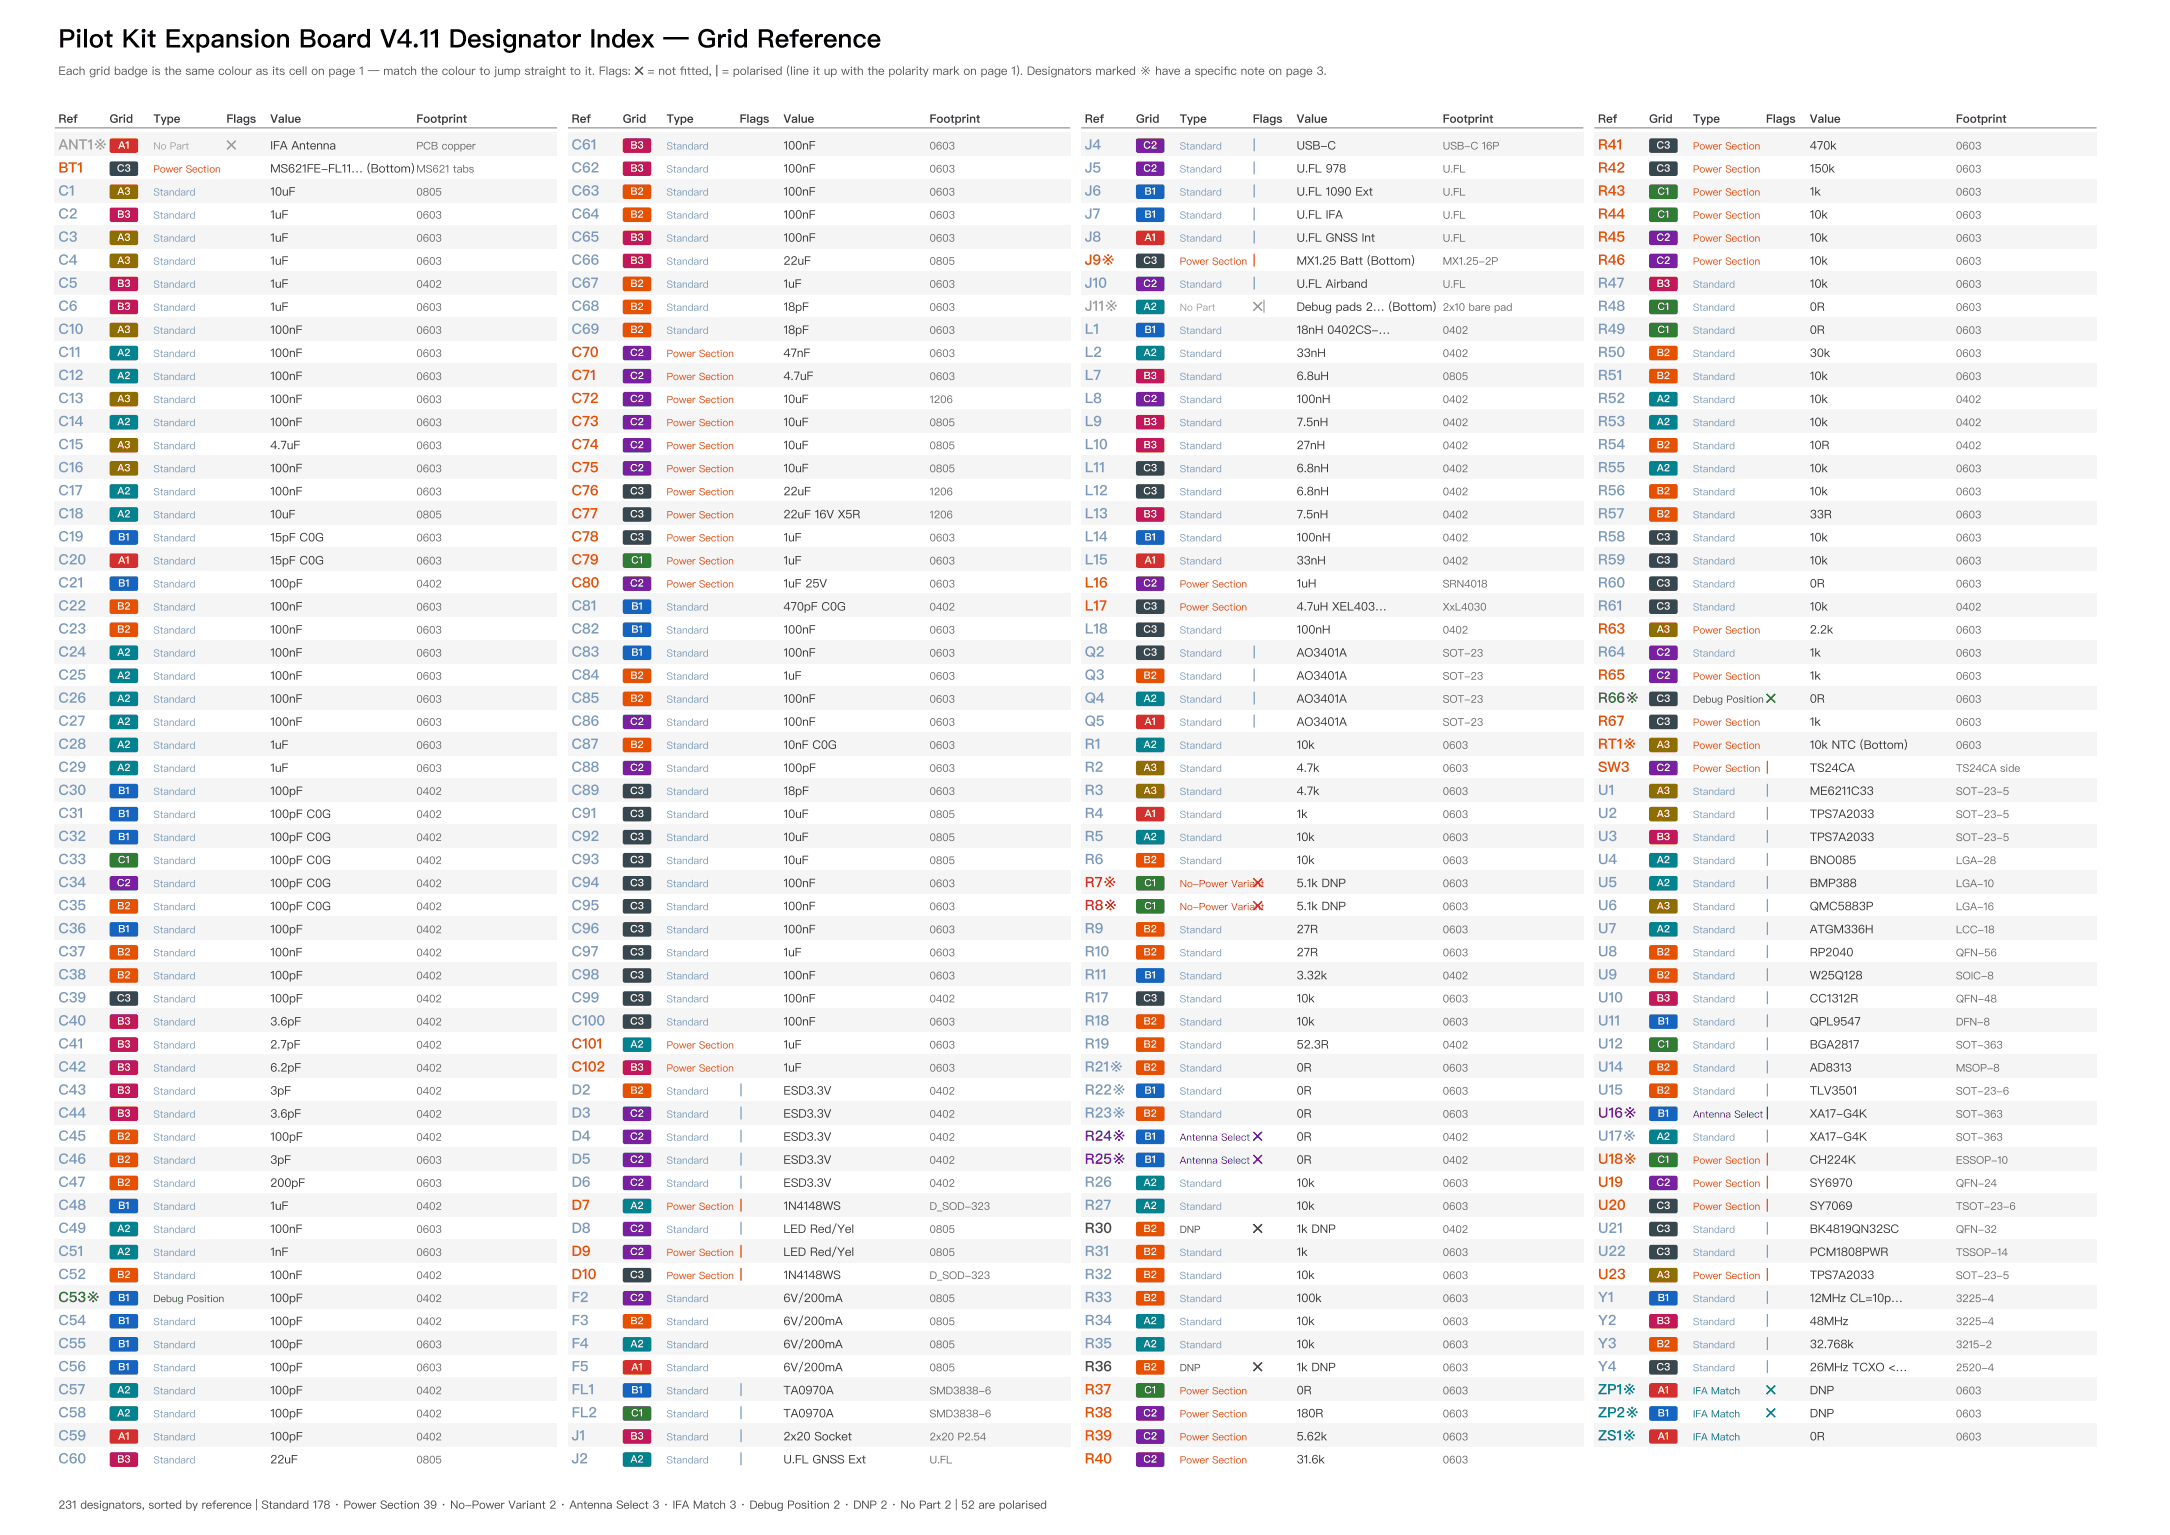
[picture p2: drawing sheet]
<svg xmlns="http://www.w3.org/2000/svg" width="594mm" height="420mm" viewBox="0 0 594 420" stroke-linecap="round" stroke-linejoin="round" font-family="sans-serif">
<defs><g id="words">
<text font-size="7" x="16" y="13">Pilot Kit Expansion Board V4.11 Designator Index — Grid Reference</text>
<g font-size="3.9" fill="#9e9e9e">
<text x="16" y="40.9">ANT1※</text>
<text x="297" y="85.1">J11※</text>
</g>
<g font-size="3.9" fill="#7c99bd">
<text x="156.5" y="40.9">C61</text>
<text x="297" y="40.9">J4</text>
<text x="156.5" y="47.2">C62</text>
<text x="297" y="47.2">J5</text>
<text x="16" y="53.5">C1</text>
<text x="156.5" y="53.5">C63</text>
<text x="297" y="53.5">J6</text>
<text x="16" y="59.8">C2</text>
<text x="156.5" y="59.8">C64</text>
<text x="297" y="59.8">J7</text>
<text x="16" y="66.2">C3</text>
<text x="156.5" y="66.2">C65</text>
<text x="297" y="66.2">J8</text>
<text x="16" y="72.5">C4</text>
<text x="156.5" y="72.5">C66</text>
<text x="16" y="78.8">C5</text>
<text x="156.5" y="78.8">C67</text>
<text x="297" y="78.8">J10</text>
<text x="437.5" y="78.8">R47</text>
<text x="16" y="85.1">C6</text>
<text x="156.5" y="85.1">C68</text>
<text x="437.5" y="85.1">R48</text>
<text x="16" y="91.4">C10</text>
<text x="156.5" y="91.4">C69</text>
<text x="297" y="91.4">L1</text>
<text x="437.5" y="91.4">R49</text>
<text x="16" y="97.7">C11</text>
<text x="297" y="97.7">L2</text>
<text x="437.5" y="97.7">R50</text>
<text x="16" y="104">C12</text>
<text x="297" y="104">L7</text>
<text x="437.5" y="104">R51</text>
<text x="16" y="110.3">C13</text>
<text x="297" y="110.3">L8</text>
<text x="437.5" y="110.3">R52</text>
<text x="16" y="116.6">C14</text>
<text x="297" y="116.6">L9</text>
<text x="437.5" y="116.6">R53</text>
<text x="16" y="123">C15</text>
<text x="297" y="123">L10</text>
<text x="437.5" y="123">R54</text>
<text x="16" y="129.3">C16</text>
<text x="297" y="129.3">L11</text>
<text x="437.5" y="129.3">R55</text>
<text x="16" y="135.6">C17</text>
<text x="297" y="135.6">L12</text>
<text x="437.5" y="135.6">R56</text>
<text x="16" y="141.9">C18</text>
<text x="297" y="141.9">L13</text>
<text x="437.5" y="141.9">R57</text>
<text x="16" y="148.2">C19</text>
<text x="297" y="148.2">L14</text>
<text x="437.5" y="148.2">R58</text>
<text x="16" y="154.5">C20</text>
<text x="297" y="154.5">L15</text>
<text x="437.5" y="154.5">R59</text>
<text x="16" y="160.8">C21</text>
<text x="437.5" y="160.8">R60</text>
<text x="16" y="167.1">C22</text>
<text x="156.5" y="167.1">C81</text>
<text x="437.5" y="167.1">R61</text>
<text x="16" y="173.4">C23</text>
<text x="156.5" y="173.4">C82</text>
<text x="297" y="173.4">L18</text>
<text x="16" y="179.7">C24</text>
<text x="156.5" y="179.7">C83</text>
<text x="297" y="179.7">Q2</text>
<text x="437.5" y="179.7">R64</text>
<text x="16" y="186.1">C25</text>
<text x="156.5" y="186.1">C84</text>
<text x="297" y="186.1">Q3</text>
<text x="16" y="192.4">C26</text>
<text x="156.5" y="192.4">C85</text>
<text x="297" y="192.4">Q4</text>
<text x="16" y="198.7">C27</text>
<text x="156.5" y="198.7">C86</text>
<text x="297" y="198.7">Q5</text>
<text x="16" y="205">C28</text>
<text x="156.5" y="205">C87</text>
<text x="297" y="205">R1</text>
<text x="16" y="211.3">C29</text>
<text x="156.5" y="211.3">C88</text>
<text x="297" y="211.3">R2</text>
<text x="16" y="217.6">C30</text>
<text x="156.5" y="217.6">C89</text>
<text x="297" y="217.6">R3</text>
<text x="437.5" y="217.6">U1</text>
<text x="16" y="223.9">C31</text>
<text x="156.5" y="223.9">C91</text>
<text x="297" y="223.9">R4</text>
<text x="437.5" y="223.9">U2</text>
<text x="16" y="230.2">C32</text>
<text x="156.5" y="230.2">C92</text>
<text x="297" y="230.2">R5</text>
<text x="437.5" y="230.2">U3</text>
<text x="16" y="236.5">C33</text>
<text x="156.5" y="236.5">C93</text>
<text x="297" y="236.5">R6</text>
<text x="437.5" y="236.5">U4</text>
<text x="16" y="242.8">C34</text>
<text x="156.5" y="242.8">C94</text>
<text x="437.5" y="242.8">U5</text>
<text x="16" y="249.2">C35</text>
<text x="156.5" y="249.2">C95</text>
<text x="437.5" y="249.2">U6</text>
<text x="16" y="255.5">C36</text>
<text x="156.5" y="255.5">C96</text>
<text x="297" y="255.5">R9</text>
<text x="437.5" y="255.5">U7</text>
<text x="16" y="261.8">C37</text>
<text x="156.5" y="261.8">C97</text>
<text x="297" y="261.8">R10</text>
<text x="437.5" y="261.8">U8</text>
<text x="16" y="268.1">C38</text>
<text x="156.5" y="268.1">C98</text>
<text x="297" y="268.1">R11</text>
<text x="437.5" y="268.1">U9</text>
<text x="16" y="274.4">C39</text>
<text x="156.5" y="274.4">C99</text>
<text x="297" y="274.4">R17</text>
<text x="437.5" y="274.4">U10</text>
<text x="16" y="280.7">C40</text>
<text x="156.5" y="280.7">C100</text>
<text x="297" y="280.7">R18</text>
<text x="437.5" y="280.7">U11</text>
<text x="16" y="287">C41</text>
<text x="297" y="287">R19</text>
<text x="437.5" y="287">U12</text>
<text x="16" y="293.3">C42</text>
<text x="297" y="293.3">R21※</text>
<text x="437.5" y="293.3">U14</text>
<text x="16" y="299.6">C43</text>
<text x="156.5" y="299.6">D2</text>
<text x="297" y="299.6">R22※</text>
<text x="437.5" y="299.6">U15</text>
<text x="16" y="306">C44</text>
<text x="156.5" y="306">D3</text>
<text x="297" y="306">R23※</text>
<text x="16" y="312.3">C45</text>
<text x="156.5" y="312.3">D4</text>
<text x="437.5" y="312.3">U17※</text>
<text x="16" y="318.6">C46</text>
<text x="156.5" y="318.6">D5</text>
<text x="16" y="324.9">C47</text>
<text x="156.5" y="324.9">D6</text>
<text x="297" y="324.9">R26</text>
<text x="16" y="331.2">C48</text>
<text x="297" y="331.2">R27</text>
<text x="16" y="337.5">C49</text>
<text x="156.5" y="337.5">D8</text>
<text x="437.5" y="337.5">U21</text>
<text x="16" y="343.8">C51</text>
<text x="297" y="343.8">R31</text>
<text x="437.5" y="343.8">U22</text>
<text x="16" y="350.1">C52</text>
<text x="297" y="350.1">R32</text>
<text x="156.5" y="356.4">F2</text>
<text x="297" y="356.4">R33</text>
<text x="437.5" y="356.4">Y1</text>
<text x="16" y="362.7">C54</text>
<text x="156.5" y="362.7">F3</text>
<text x="297" y="362.7">R34</text>
<text x="437.5" y="362.7">Y2</text>
<text x="16" y="369.1">C55</text>
<text x="156.5" y="369.1">F4</text>
<text x="297" y="369.1">R35</text>
<text x="437.5" y="369.1">Y3</text>
<text x="16" y="375.4">C56</text>
<text x="156.5" y="375.4">F5</text>
<text x="437.5" y="375.4">Y4</text>
<text x="16" y="381.7">C57</text>
<text x="156.5" y="381.7">FL1</text>
<text x="16" y="388">C58</text>
<text x="156.5" y="388">FL2</text>
<text x="16" y="394.3">C59</text>
<text x="156.5" y="394.3">J1</text>
<text x="16" y="400.6">C60</text>
<text x="156.5" y="400.6">J2</text>
</g>
<g font-size="3.9" fill="#e65100">
<text x="437.5" y="40.9">R41</text>
<text x="16" y="47.2">BT1</text>
<text x="437.5" y="47.2">R42</text>
<text x="437.5" y="53.5">R43</text>
<text x="437.5" y="59.8">R44</text>
<text x="437.5" y="66.2">R45</text>
<text x="297" y="72.5">J9※</text>
<text x="437.5" y="72.5">R46</text>
<text x="156.5" y="97.7">C70</text>
<text x="156.5" y="104">C71</text>
<text x="156.5" y="110.3">C72</text>
<text x="156.5" y="116.6">C73</text>
<text x="156.5" y="123">C74</text>
<text x="156.5" y="129.3">C75</text>
<text x="156.5" y="135.6">C76</text>
<text x="156.5" y="141.9">C77</text>
<text x="156.5" y="148.2">C78</text>
<text x="156.5" y="154.5">C79</text>
<text x="156.5" y="160.8">C80</text>
<text x="297" y="160.8">L16</text>
<text x="297" y="167.1">L17</text>
<text x="437.5" y="173.4">R63</text>
<text x="437.5" y="186.1">R65</text>
<text x="437.5" y="198.7">R67</text>
<text x="437.5" y="205">RT1※</text>
<text x="437.5" y="211.3">SW3</text>
<text x="156.5" y="287">C101</text>
<text x="156.5" y="293.3">C102</text>
<text x="437.5" y="318.6">U18※</text>
<text x="437.5" y="324.9">U19</text>
<text x="156.5" y="331.2">D7</text>
<text x="437.5" y="331.2">U20</text>
<text x="156.5" y="343.8">D9</text>
<text x="156.5" y="350.1">D10</text>
<text x="437.5" y="350.1">U23</text>
<text x="297" y="381.7">R37</text>
<text x="297" y="388">R38</text>
<text x="297" y="394.3">R39</text>
<text x="297" y="400.6">R40</text>
</g>
<g font-size="3.9" fill="#2e7d32">
<text x="437.5" y="192.4">R66※</text>
<text x="16" y="356.4">C53※</text>
</g>
<g font-size="3.9" fill="#c62828">
<text x="297" y="242.8">R7※</text>
<text x="297" y="249.2">R8※</text>
</g>
<g font-size="3.9" fill="#6a1b9a">
<text x="437.5" y="306">U16※</text>
<text x="297" y="312.3">R24※</text>
<text x="297" y="318.6">R25※</text>
</g>
<g font-size="3.9" fill="#5d4037">
<text x="297" y="337.5">R30</text>
<text x="297" y="375.4">R36</text>
</g>
<g font-size="3.9" fill="#00838f">
<text x="437.5" y="381.7">ZP1※</text>
<text x="437.5" y="388">ZP2※</text>
<text x="437.5" y="394.3">ZS1※</text>
</g>
<g font-size="3.5" fill="#9e9e9e">
<text x="62" y="40.9">✕</text>
<text x="343" y="85.1">✕|</text>
</g>
<g font-size="3.5" fill="#7c99bd">
<text x="343" y="40.9">|</text>
<text x="343" y="47.2">|</text>
<text x="343" y="53.5">|</text>
<text x="343" y="59.8">|</text>
<text x="343" y="66.2">|</text>
<text x="343" y="78.8">|</text>
<text x="343" y="179.7">|</text>
<text x="343" y="186.1">|</text>
<text x="343" y="192.4">|</text>
<text x="343" y="198.7">|</text>
<text x="483.5" y="217.6">|</text>
<text x="483.5" y="223.9">|</text>
<text x="483.5" y="230.2">|</text>
<text x="483.5" y="236.5">|</text>
<text x="483.5" y="242.8">|</text>
<text x="483.5" y="249.2">|</text>
<text x="483.5" y="255.5">|</text>
<text x="483.5" y="261.8">|</text>
<text x="483.5" y="268.1">|</text>
<text x="483.5" y="274.4">|</text>
<text x="483.5" y="280.7">|</text>
<text x="483.5" y="287">|</text>
<text x="483.5" y="293.3">|</text>
<text x="202.5" y="299.6">|</text>
<text x="483.5" y="299.6">|</text>
<text x="202.5" y="306">|</text>
<text x="202.5" y="312.3">|</text>
<text x="483.5" y="312.3">|</text>
<text x="202.5" y="318.6">|</text>
<text x="202.5" y="324.9">|</text>
<text x="202.5" y="337.5">|</text>
<text x="483.5" y="337.5">|</text>
<text x="483.5" y="343.8">|</text>
<text x="483.5" y="356.4">|</text>
<text x="483.5" y="362.7">|</text>
<text x="483.5" y="369.1">|</text>
<text x="483.5" y="375.4">|</text>
<text x="202.5" y="381.7">|</text>
<text x="202.5" y="388">|</text>
<text x="202.5" y="394.3">|</text>
<text x="202.5" y="400.6">|</text>
</g>
<g font-size="3.5" fill="#e65100">
<text x="343" y="72.5">|</text>
<text x="483.5" y="211.3">|</text>
<text x="483.5" y="318.6">|</text>
<text x="483.5" y="324.9">|</text>
<text x="202.5" y="331.2">|</text>
<text x="483.5" y="331.2">|</text>
<text x="202.5" y="343.8">|</text>
<text x="202.5" y="350.1">|</text>
<text x="483.5" y="350.1">|</text>
</g>
<text font-size="3.5" fill="#2e7d32" x="483.5" y="192.4">✕</text>
<g font-size="3.5" fill="#c62828">
<text x="343" y="242.8">✕</text>
<text x="343" y="249.2">✕</text>
</g>
<g font-size="3.5" fill="#6a1b9a">
<text x="483.5" y="306">|</text>
<text x="343" y="312.3">✕</text>
<text x="343" y="318.6">✕</text>
</g>
<g font-size="3.5" fill="#5d4037">
<text x="343" y="337.5">✕</text>
<text x="343" y="375.4">✕</text>
</g>
<g font-size="3.5" fill="#00838f">
<text x="483.5" y="381.7">✕</text>
<text x="483.5" y="388">✕</text>
</g>
<text font-size="3.2" fill="#555" x="16" y="20.5">Each grid badge is the same colour as its cell on page 1 — match the colour to jump straight to it. Flags: ✕ = not fi tted, | = polarised (line it up with the polarity mark on page 1). Designators marked ※ have a specifi c note on page 3.</text>
<g font-size="3.2" fill="#333">
<text x="16" y="33.6">Ref</text>
<text x="30" y="33.6">Grid</text>
<text x="42" y="33.6">Type</text>
<text x="62" y="33.6">Flags</text>
<text x="74" y="33.6">Value</text>
<text x="114" y="33.6">Footprint</text>
<text x="156.5" y="33.6">Ref</text>
<text x="170.5" y="33.6">Grid</text>
<text x="182.5" y="33.6">Type</text>
<text x="202.5" y="33.6">Flags</text>
<text x="214.5" y="33.6">Value</text>
<text x="254.5" y="33.6">Footprint</text>
<text x="297" y="33.6">Ref</text>
<text x="311" y="33.6">Grid</text>
<text x="323" y="33.6">Type</text>
<text x="343" y="33.6">Flags</text>
<text x="355" y="33.6">Value</text>
<text x="395" y="33.6">Footprint</text>
<text x="437.5" y="33.6">Ref</text>
<text x="451.5" y="33.6">Grid</text>
<text x="463.5" y="33.6">Type</text>
<text x="483.5" y="33.6">Flags</text>
<text x="495.5" y="33.6">Value</text>
<text x="535.5" y="33.6">Footprint</text>
<text x="74" y="40.9">IFA Antenna</text>
<text x="214.5" y="40.9">100nF</text>
<text x="355" y="40.9">USB-C</text>
<text x="495.5" y="40.9">470k</text>
<text x="74" y="47.2">MS621FE-FL11… (Bottom)MS621 tabs</text>
<text x="214.5" y="47.2">100nF</text>
<text x="355" y="47.2">U.FL 978</text>
<text x="495.5" y="47.2">150k</text>
<text x="74" y="53.5">10uF</text>
<text x="214.5" y="53.5">100nF</text>
<text x="355" y="53.5">U.FL 1090 Ext</text>
<text x="495.5" y="53.5">1k</text>
<text x="74" y="59.8">1uF</text>
<text x="214.5" y="59.8">100nF</text>
<text x="355" y="59.8">U.FL IFA</text>
<text x="495.5" y="59.8">10k</text>
<text x="74" y="66.2">1uF</text>
<text x="214.5" y="66.2">100nF</text>
<text x="355" y="66.2">U.FL GNSS Int</text>
<text x="495.5" y="66.2">10k</text>
<text x="74" y="72.5">1uF</text>
<text x="214.5" y="72.5">22uF</text>
<text x="355" y="72.5">MX1.25 Batt (Bottom)</text>
<text x="495.5" y="72.5">10k</text>
<text x="74" y="78.8">1uF</text>
<text x="214.5" y="78.8">1uF</text>
<text x="355" y="78.8">U.FL Airband</text>
<text x="495.5" y="78.8">10k</text>
<text x="74" y="85.1">1uF</text>
<text x="214.5" y="85.1">18pF</text>
<text x="355" y="85.1">Debug pads 2… (Bottom) 2x10 bare pad</text>
<text x="495.5" y="85.1">0R</text>
<text x="74" y="91.4">100nF</text>
<text x="214.5" y="91.4">18pF</text>
<text x="355" y="91.4">18nH 0402CS-…</text>
<text x="495.5" y="91.4">0R</text>
<text x="74" y="97.7">100nF</text>
<text x="214.5" y="97.7">47nF</text>
<text x="355" y="97.7">33nH</text>
<text x="495.5" y="97.7">30k</text>
<text x="74" y="104">100nF</text>
<text x="214.5" y="104">4.7uF</text>
<text x="355" y="104">6.8uH</text>
<text x="495.5" y="104">10k</text>
<text x="74" y="110.3">100nF</text>
<text x="214.5" y="110.3">10uF</text>
<text x="355" y="110.3">100nH</text>
<text x="495.5" y="110.3">10k</text>
<text x="74" y="116.6">100nF</text>
<text x="214.5" y="116.6">10uF</text>
<text x="355" y="116.6">7.5nH</text>
<text x="495.5" y="116.6">10k</text>
<text x="74" y="123">4.7uF</text>
<text x="214.5" y="123">10uF</text>
<text x="355" y="123">27nH</text>
<text x="495.5" y="123">10R</text>
<text x="74" y="129.3">100nF</text>
<text x="214.5" y="129.3">10uF</text>
<text x="355" y="129.3">6.8nH</text>
<text x="495.5" y="129.3">10k</text>
<text x="74" y="135.6">100nF</text>
<text x="214.5" y="135.6">22uF</text>
<text x="355" y="135.6">6.8nH</text>
<text x="495.5" y="135.6">10k</text>
<text x="74" y="141.9">10uF</text>
<text x="214.5" y="141.9">22uF 16V X5R</text>
<text x="355" y="141.9">7.5nH</text>
<text x="495.5" y="141.9">33R</text>
<text x="74" y="148.2">15pF C0G</text>
<text x="214.5" y="148.2">1uF</text>
<text x="355" y="148.2">100nH</text>
<text x="495.5" y="148.2">10k</text>
<text x="74" y="154.5">15pF C0G</text>
<text x="214.5" y="154.5">1uF</text>
<text x="355" y="154.5">33nH</text>
<text x="495.5" y="154.5">10k</text>
<text x="74" y="160.8">100pF</text>
<text x="214.5" y="160.8">1uF 25V</text>
<text x="355" y="160.8">1uH</text>
<text x="495.5" y="160.8">0R</text>
<text x="74" y="167.1">100nF</text>
<text x="214.5" y="167.1">470pF C0G</text>
<text x="355" y="167.1">4.7uH XEL403…</text>
<text x="495.5" y="167.1">10k</text>
<text x="74" y="173.4">100nF</text>
<text x="214.5" y="173.4">100nF</text>
<text x="355" y="173.4">100nH</text>
<text x="495.5" y="173.4">2.2k</text>
<text x="74" y="179.7">100nF</text>
<text x="214.5" y="179.7">100nF</text>
<text x="355" y="179.7">AO3401A</text>
<text x="495.5" y="179.7">1k</text>
<text x="74" y="186.1">100nF</text>
<text x="214.5" y="186.1">1uF</text>
<text x="355" y="186.1">AO3401A</text>
<text x="495.5" y="186.1">1k</text>
<text x="74" y="192.4">100nF</text>
<text x="214.5" y="192.4">100nF</text>
<text x="355" y="192.4">AO3401A</text>
<text x="495.5" y="192.4">0R</text>
<text x="74" y="198.7">100nF</text>
<text x="214.5" y="198.7">100nF</text>
<text x="355" y="198.7">AO3401A</text>
<text x="495.5" y="198.7">1k</text>
<text x="74" y="205">1uF</text>
<text x="214.5" y="205">10nF C0G</text>
<text x="355" y="205">10k</text>
<text x="495.5" y="205">10k NTC (Bottom)</text>
<text x="74" y="211.3">1uF</text>
<text x="214.5" y="211.3">100pF</text>
<text x="355" y="211.3">4.7k</text>
<text x="495.5" y="211.3">TS24CA</text>
<text x="74" y="217.6">100pF</text>
<text x="214.5" y="217.6">18pF</text>
<text x="355" y="217.6">4.7k</text>
<text x="495.5" y="217.6">ME6211C33</text>
<text x="74" y="223.9">100pF C0G</text>
<text x="214.5" y="223.9">10uF</text>
<text x="355" y="223.9">1k</text>
<text x="495.5" y="223.9">TPS7A2033</text>
<text x="74" y="230.2">100pF C0G</text>
<text x="214.5" y="230.2">10uF</text>
<text x="355" y="230.2">10k</text>
<text x="495.5" y="230.2">TPS7A2033</text>
<text x="74" y="236.5">100pF C0G</text>
<text x="214.5" y="236.5">10uF</text>
<text x="355" y="236.5">10k</text>
<text x="495.5" y="236.5">BNO085</text>
<text x="74" y="242.8">100pF C0G</text>
<text x="214.5" y="242.8">100nF</text>
<text x="355" y="242.8">5.1k DNP</text>
<text x="495.5" y="242.8">BMP388</text>
<text x="74" y="249.2">100pF C0G</text>
<text x="214.5" y="249.2">100nF</text>
<text x="355" y="249.2">5.1k DNP</text>
<text x="495.5" y="249.2">QMC5883P</text>
<text x="74" y="255.5">100pF</text>
<text x="214.5" y="255.5">100nF</text>
<text x="355" y="255.5">27R</text>
<text x="495.5" y="255.5">ATGM336H</text>
<text x="74" y="261.8">100nF</text>
<text x="214.5" y="261.8">1uF</text>
<text x="355" y="261.8">27R</text>
<text x="495.5" y="261.8">RP2040</text>
<text x="74" y="268.1">100pF</text>
<text x="214.5" y="268.1">100nF</text>
<text x="355" y="268.1">3.32k</text>
<text x="495.5" y="268.1">W25Q128</text>
<text x="74" y="274.4">100pF</text>
<text x="214.5" y="274.4">100nF</text>
<text x="355" y="274.4">10k</text>
<text x="495.5" y="274.4">CC1312R</text>
<text x="74" y="280.7">3.6pF</text>
<text x="214.5" y="280.7">100nF</text>
<text x="355" y="280.7">10k</text>
<text x="495.5" y="280.7">QPL9547</text>
<text x="74" y="287">2.7pF</text>
<text x="214.5" y="287">1uF</text>
<text x="355" y="287">52.3R</text>
<text x="495.5" y="287">BGA2817</text>
<text x="74" y="293.3">6.2pF</text>
<text x="214.5" y="293.3">1uF</text>
<text x="355" y="293.3">0R</text>
<text x="495.5" y="293.3">AD8313</text>
<text x="74" y="299.6">3pF</text>
<text x="214.5" y="299.6">ESD3.3V</text>
<text x="355" y="299.6">0R</text>
<text x="495.5" y="299.6">TLV3501</text>
<text x="74" y="306">3.6pF</text>
<text x="214.5" y="306">ESD3.3V</text>
<text x="355" y="306">0R</text>
<text x="495.5" y="306">XA17-G4K</text>
<text x="74" y="312.3">100pF</text>
<text x="214.5" y="312.3">ESD3.3V</text>
<text x="355" y="312.3">0R</text>
<text x="495.5" y="312.3">XA17-G4K</text>
<text x="74" y="318.6">3pF</text>
<text x="214.5" y="318.6">ESD3.3V</text>
<text x="355" y="318.6">0R</text>
<text x="495.5" y="318.6">CH224K</text>
<text x="74" y="324.9">200pF</text>
<text x="214.5" y="324.9">ESD3.3V</text>
<text x="355" y="324.9">10k</text>
<text x="495.5" y="324.9">SY6970</text>
<text x="74" y="331.2">1uF</text>
<text x="214.5" y="331.2">1N4148WS</text>
<text x="355" y="331.2">10k</text>
<text x="495.5" y="331.2">SY7069</text>
<text x="74" y="337.5">100nF</text>
<text x="214.5" y="337.5">LED Red/Yel</text>
<text x="355" y="337.5">1k DNP</text>
<text x="495.5" y="337.5">BK4819QN32SC</text>
<text x="74" y="343.8">1nF</text>
<text x="214.5" y="343.8">LED Red/Yel</text>
<text x="355" y="343.8">1k</text>
<text x="495.5" y="343.8">PCM1808PWR</text>
<text x="74" y="350.1">100nF</text>
<text x="214.5" y="350.1">1N4148WS</text>
<text x="355" y="350.1">10k</text>
<text x="495.5" y="350.1">TPS7A2033</text>
<text x="74" y="356.4">100pF</text>
<text x="214.5" y="356.4">6V/200mA</text>
<text x="355" y="356.4">100k</text>
<text x="495.5" y="356.4">12MHz CL=10p…</text>
<text x="74" y="362.7">100pF</text>
<text x="214.5" y="362.7">6V/200mA</text>
<text x="355" y="362.7">10k</text>
<text x="495.5" y="362.7">48MHz</text>
<text x="74" y="369.1">100pF</text>
<text x="214.5" y="369.1">6V/200mA</text>
<text x="355" y="369.1">10k</text>
<text x="495.5" y="369.1">32.768k</text>
<text x="74" y="375.4">100pF</text>
<text x="214.5" y="375.4">6V/200mA</text>
<text x="355" y="375.4">1k DNP</text>
<text x="495.5" y="375.4">26MHz TCXO &lt;…</text>
<text x="74" y="381.7">100pF</text>
<text x="214.5" y="381.7">TA0970A</text>
<text x="355" y="381.7">0R</text>
<text x="495.5" y="381.7">DNP</text>
<text x="74" y="388">100pF</text>
<text x="214.5" y="388">TA0970A</text>
<text x="355" y="388">180R</text>
<text x="495.5" y="388">DNP</text>
<text x="74" y="394.3">100pF</text>
<text x="214.5" y="394.3">2x20 Socket</text>
<text x="355" y="394.3">5.62k</text>
<text x="495.5" y="394.3">0R</text>
<text x="74" y="400.6">22uF</text>
<text x="214.5" y="400.6">U.FL GNSS Ext</text>
<text x="355" y="400.6">31.6k</text>
</g>
<text font-size="3.1" fill="#444" x="16" y="413">231 designators, sorted by reference | Standard 178 · Power Section 39 · No-Power Variant 2 · Antenna Select 3 · IFA Match 3 · Debug Position 2 · DNP 2 · No Part 2 | 52 are polarised</text>
<g font-size="2.9" fill="#666">
<text x="114" y="40.9">PCB copper</text>
<text x="254.5" y="40.9">0603</text>
<text x="395" y="40.9">USB-C 16P</text>
<text x="535.5" y="40.9">0603</text>
<text x="254.5" y="47.2">0603</text>
<text x="395" y="47.2">U.FL</text>
<text x="535.5" y="47.2">0603</text>
<text x="114" y="53.5">0805</text>
<text x="254.5" y="53.5">0603</text>
<text x="395" y="53.5">U.FL</text>
<text x="535.5" y="53.5">0603</text>
<text x="114" y="59.8">0603</text>
<text x="254.5" y="59.8">0603</text>
<text x="395" y="59.8">U.FL</text>
<text x="535.5" y="59.8">0603</text>
<text x="114" y="66.2">0603</text>
<text x="254.5" y="66.2">0603</text>
<text x="395" y="66.2">U.FL</text>
<text x="535.5" y="66.2">0603</text>
<text x="114" y="72.5">0603</text>
<text x="254.5" y="72.5">0805</text>
<text x="395" y="72.5">MX1.25-2P</text>
<text x="535.5" y="72.5">0603</text>
<text x="114" y="78.8">0402</text>
<text x="254.5" y="78.8">0603</text>
<text x="395" y="78.8">U.FL</text>
<text x="535.5" y="78.8">0603</text>
<text x="114" y="85.1">0603</text>
<text x="254.5" y="85.1">0603</text>
<text x="535.5" y="85.1">0603</text>
<text x="114" y="91.4">0603</text>
<text x="254.5" y="91.4">0603</text>
<text x="395" y="91.4">0402</text>
<text x="535.5" y="91.4">0603</text>
<text x="114" y="97.7">0603</text>
<text x="254.5" y="97.7">0603</text>
<text x="395" y="97.7">0402</text>
<text x="535.5" y="97.7">0603</text>
<text x="114" y="104">0603</text>
<text x="254.5" y="104">0603</text>
<text x="395" y="104">0805</text>
<text x="535.5" y="104">0603</text>
<text x="114" y="110.3">0603</text>
<text x="254.5" y="110.3">1206</text>
<text x="395" y="110.3">0402</text>
<text x="535.5" y="110.3">0402</text>
<text x="114" y="116.6">0603</text>
<text x="254.5" y="116.6">0805</text>
<text x="395" y="116.6">0402</text>
<text x="535.5" y="116.6">0402</text>
<text x="114" y="123">0603</text>
<text x="254.5" y="123">0805</text>
<text x="395" y="123">0402</text>
<text x="535.5" y="123">0402</text>
<text x="114" y="129.3">0603</text>
<text x="254.5" y="129.3">0805</text>
<text x="395" y="129.3">0402</text>
<text x="535.5" y="129.3">0603</text>
<text x="114" y="135.6">0603</text>
<text x="254.5" y="135.6">1206</text>
<text x="395" y="135.6">0402</text>
<text x="535.5" y="135.6">0603</text>
<text x="114" y="141.9">0805</text>
<text x="254.5" y="141.9">1206</text>
<text x="395" y="141.9">0402</text>
<text x="535.5" y="141.9">0603</text>
<text x="114" y="148.2">0603</text>
<text x="254.5" y="148.2">0603</text>
<text x="395" y="148.2">0402</text>
<text x="535.5" y="148.2">0603</text>
<text x="114" y="154.5">0603</text>
<text x="254.5" y="154.5">0603</text>
<text x="395" y="154.5">0402</text>
<text x="535.5" y="154.5">0603</text>
<text x="114" y="160.8">0402</text>
<text x="254.5" y="160.8">0603</text>
<text x="395" y="160.8">SRN4018</text>
<text x="535.5" y="160.8">0603</text>
<text x="114" y="167.1">0603</text>
<text x="254.5" y="167.1">0402</text>
<text x="395" y="167.1">XxL4030</text>
<text x="535.5" y="167.1">0402</text>
<text x="114" y="173.4">0603</text>
<text x="254.5" y="173.4">0603</text>
<text x="395" y="173.4">0402</text>
<text x="535.5" y="173.4">0603</text>
<text x="114" y="179.7">0603</text>
<text x="254.5" y="179.7">0603</text>
<text x="395" y="179.7">SOT-23</text>
<text x="535.5" y="179.7">0603</text>
<text x="114" y="186.1">0603</text>
<text x="254.5" y="186.1">0603</text>
<text x="395" y="186.1">SOT-23</text>
<text x="535.5" y="186.1">0603</text>
<text x="114" y="192.4">0603</text>
<text x="254.5" y="192.4">0603</text>
<text x="395" y="192.4">SOT-23</text>
<text x="535.5" y="192.4">0603</text>
<text x="114" y="198.7">0603</text>
<text x="254.5" y="198.7">0603</text>
<text x="395" y="198.7">SOT-23</text>
<text x="535.5" y="198.7">0603</text>
<text x="114" y="205">0603</text>
<text x="254.5" y="205">0603</text>
<text x="395" y="205">0603</text>
<text x="535.5" y="205">0603</text>
<text x="114" y="211.3">0603</text>
<text x="254.5" y="211.3">0603</text>
<text x="395" y="211.3">0603</text>
<text x="535.5" y="211.3">TS24CA side</text>
<text x="114" y="217.6">0402</text>
<text x="254.5" y="217.6">0603</text>
<text x="395" y="217.6">0603</text>
<text x="535.5" y="217.6">SOT-23-5</text>
<text x="114" y="223.9">0402</text>
<text x="254.5" y="223.9">0805</text>
<text x="395" y="223.9">0603</text>
<text x="535.5" y="223.9">SOT-23-5</text>
<text x="114" y="230.2">0402</text>
<text x="254.5" y="230.2">0805</text>
<text x="395" y="230.2">0603</text>
<text x="535.5" y="230.2">SOT-23-5</text>
<text x="114" y="236.5">0402</text>
<text x="254.5" y="236.5">0805</text>
<text x="395" y="236.5">0603</text>
<text x="535.5" y="236.5">LGA-28</text>
<text x="114" y="242.8">0402</text>
<text x="254.5" y="242.8">0603</text>
<text x="395" y="242.8">0603</text>
<text x="535.5" y="242.8">LGA-10</text>
<text x="114" y="249.2">0402</text>
<text x="254.5" y="249.2">0603</text>
<text x="395" y="249.2">0603</text>
<text x="535.5" y="249.2">LGA-16</text>
<text x="114" y="255.5">0402</text>
<text x="254.5" y="255.5">0603</text>
<text x="395" y="255.5">0603</text>
<text x="535.5" y="255.5">LCC-18</text>
<text x="114" y="261.8">0402</text>
<text x="254.5" y="261.8">0603</text>
<text x="395" y="261.8">0603</text>
<text x="535.5" y="261.8">QFN-56</text>
<text x="114" y="268.1">0402</text>
<text x="254.5" y="268.1">0603</text>
<text x="395" y="268.1">0402</text>
<text x="535.5" y="268.1">SOIC-8</text>
<text x="114" y="274.4">0402</text>
<text x="254.5" y="274.4">0402</text>
<text x="395" y="274.4">0603</text>
<text x="535.5" y="274.4">QFN-48</text>
<text x="114" y="280.7">0402</text>
<text x="254.5" y="280.7">0603</text>
<text x="395" y="280.7">0603</text>
<text x="535.5" y="280.7">DFN-8</text>
<text x="114" y="287">0402</text>
<text x="254.5" y="287">0603</text>
<text x="395" y="287">0402</text>
<text x="535.5" y="287">SOT-363</text>
<text x="114" y="293.3">0402</text>
<text x="254.5" y="293.3">0603</text>
<text x="395" y="293.3">0603</text>
<text x="535.5" y="293.3">MSOP-8</text>
<text x="114" y="299.6">0402</text>
<text x="254.5" y="299.6">0402</text>
<text x="395" y="299.6">0603</text>
<text x="535.5" y="299.6">SOT-23-6</text>
<text x="114" y="306">0402</text>
<text x="254.5" y="306">0402</text>
<text x="395" y="306">0603</text>
<text x="535.5" y="306">SOT-363</text>
<text x="114" y="312.3">0402</text>
<text x="254.5" y="312.3">0402</text>
<text x="395" y="312.3">0402</text>
<text x="535.5" y="312.3">SOT-363</text>
<text x="114" y="318.6">0603</text>
<text x="254.5" y="318.6">0402</text>
<text x="395" y="318.6">0402</text>
<text x="535.5" y="318.6">ESSOP-10</text>
<text x="114" y="324.9">0603</text>
<text x="254.5" y="324.9">0402</text>
<text x="395" y="324.9">0603</text>
<text x="535.5" y="324.9">QFN-24</text>
<text x="114" y="331.2">0402</text>
<text x="254.5" y="331.2">D_SOD-323</text>
<text x="395" y="331.2">0603</text>
<text x="535.5" y="331.2">TSOT-23-6</text>
<text x="114" y="337.5">0603</text>
<text x="254.5" y="337.5">0805</text>
<text x="395" y="337.5">0402</text>
<text x="535.5" y="337.5">QFN-32</text>
<text x="114" y="343.8">0603</text>
<text x="254.5" y="343.8">0805</text>
<text x="395" y="343.8">0603</text>
<text x="535.5" y="343.8">TSSOP-14</text>
<text x="114" y="350.1">0402</text>
<text x="254.5" y="350.1">D_SOD-323</text>
<text x="395" y="350.1">0603</text>
<text x="535.5" y="350.1">SOT-23-5</text>
<text x="114" y="356.4">0402</text>
<text x="254.5" y="356.4">0805</text>
<text x="395" y="356.4">0603</text>
<text x="535.5" y="356.4">3225-4</text>
<text x="114" y="362.7">0402</text>
<text x="254.5" y="362.7">0805</text>
<text x="395" y="362.7">0603</text>
<text x="535.5" y="362.7">3225-4</text>
<text x="114" y="369.1">0603</text>
<text x="254.5" y="369.1">0805</text>
<text x="395" y="369.1">0603</text>
<text x="535.5" y="369.1">3215-2</text>
<text x="114" y="375.4">0603</text>
<text x="254.5" y="375.4">0805</text>
<text x="395" y="375.4">0603</text>
<text x="535.5" y="375.4">2520-4</text>
<text x="114" y="381.7">0402</text>
<text x="254.5" y="381.7">SMD3838-6</text>
<text x="395" y="381.7">0603</text>
<text x="535.5" y="381.7">0603</text>
<text x="114" y="388">0402</text>
<text x="254.5" y="388">SMD3838-6</text>
<text x="395" y="388">0603</text>
<text x="535.5" y="388">0603</text>
<text x="114" y="394.3">0402</text>
<text x="254.5" y="394.3">2x20 P2.54</text>
<text x="395" y="394.3">0603</text>
<text x="535.5" y="394.3">0603</text>
<text x="114" y="400.6">0805</text>
<text x="254.5" y="400.6">U.FL</text>
<text x="395" y="400.6">0603</text>
</g>
<g font-size="2.8" fill="#fff">
<text x="32.4" y="40.7">A1</text>
<text x="172.6" y="40.7">B3</text>
<text x="313" y="40.7">C2</text>
<text x="453.5" y="40.7">C3</text>
<text x="32" y="47">C3</text>
<text x="172.6" y="47">B3</text>
<text x="313" y="47">C2</text>
<text x="453.5" y="47">C3</text>
<text x="32.1" y="53.3">A3</text>
<text x="172.6" y="53.3">B2</text>
<text x="313.4" y="53.3">B1</text>
<text x="453.8" y="53.3">C1</text>
<text x="32.1" y="59.6">B3</text>
<text x="172.6" y="59.6">B2</text>
<text x="313.4" y="59.6">B1</text>
<text x="453.8" y="59.6">C1</text>
<text x="32.1" y="65.9">A3</text>
<text x="172.6" y="65.9">B3</text>
<text x="313.4" y="65.9">A1</text>
<text x="453.5" y="65.9">C2</text>
<text x="32.1" y="72.2">A3</text>
<text x="172.6" y="72.2">B3</text>
<text x="313" y="72.2">C3</text>
<text x="453.5" y="72.2">C2</text>
<text x="32.1" y="78.5">B3</text>
<text x="172.6" y="78.5">B2</text>
<text x="313" y="78.5">C2</text>
<text x="453.6" y="78.5">B3</text>
<text x="32.1" y="84.9">B3</text>
<text x="172.6" y="84.9">B2</text>
<text x="313.1" y="84.9">A2</text>
<text x="453.8" y="84.9">C1</text>
<text x="32.1" y="91.2">A3</text>
<text x="172.6" y="91.2">B2</text>
<text x="313.4" y="91.2">B1</text>
<text x="453.8" y="91.2">C1</text>
<text x="32.1" y="97.5">A2</text>
<text x="172.5" y="97.5">C2</text>
<text x="313.1" y="97.5">A2</text>
<text x="453.6" y="97.5">B2</text>
<text x="32.1" y="103.8">A2</text>
<text x="172.5" y="103.8">C2</text>
<text x="313.1" y="103.8">B3</text>
<text x="453.6" y="103.8">B2</text>
<text x="32.1" y="110.1">A3</text>
<text x="172.5" y="110.1">C2</text>
<text x="313" y="110.1">C2</text>
<text x="453.6" y="110.1">A2</text>
<text x="32.1" y="116.4">A2</text>
<text x="172.5" y="116.4">C2</text>
<text x="313.1" y="116.4">B3</text>
<text x="453.6" y="116.4">A2</text>
<text x="32.1" y="122.7">A3</text>
<text x="172.5" y="122.7">C2</text>
<text x="313.1" y="122.7">B3</text>
<text x="453.6" y="122.7">B2</text>
<text x="32.1" y="129">A3</text>
<text x="172.5" y="129">C2</text>
<text x="313" y="129">C3</text>
<text x="453.6" y="129">A2</text>
<text x="32.1" y="135.3">A2</text>
<text x="172.5" y="135.3">C3</text>
<text x="313" y="135.3">C3</text>
<text x="453.6" y="135.3">B2</text>
<text x="32.1" y="141.6">A2</text>
<text x="172.5" y="141.6">C3</text>
<text x="313.1" y="141.6">B3</text>
<text x="453.6" y="141.6">B2</text>
<text x="32.4" y="148">B1</text>
<text x="172.5" y="148">C3</text>
<text x="313.4" y="148">B1</text>
<text x="453.5" y="148">C3</text>
<text x="32.4" y="154.3">A1</text>
<text x="172.8" y="154.3">C1</text>
<text x="313.4" y="154.3">A1</text>
<text x="453.5" y="154.3">C3</text>
<text x="32.4" y="160.6">B1</text>
<text x="172.5" y="160.6">C2</text>
<text x="313" y="160.6">C2</text>
<text x="453.5" y="160.6">C3</text>
<text x="32.1" y="166.9">B2</text>
<text x="172.9" y="166.9">B1</text>
<text x="313" y="166.9">C3</text>
<text x="453.5" y="166.9">C3</text>
<text x="32.1" y="173.2">B2</text>
<text x="172.9" y="173.2">B1</text>
<text x="313" y="173.2">C3</text>
<text x="453.6" y="173.2">A3</text>
<text x="32.1" y="179.5">A2</text>
<text x="172.9" y="179.5">B1</text>
<text x="313" y="179.5">C3</text>
<text x="453.5" y="179.5">C2</text>
<text x="32.1" y="185.8">A2</text>
<text x="172.6" y="185.8">B2</text>
<text x="313.1" y="185.8">B2</text>
<text x="453.5" y="185.8">C2</text>
<text x="32.1" y="192.1">A2</text>
<text x="172.6" y="192.1">B2</text>
<text x="313.1" y="192.1">A2</text>
<text x="453.5" y="192.1">C3</text>
<text x="32.1" y="198.4">A2</text>
<text x="172.5" y="198.4">C2</text>
<text x="313.4" y="198.4">A1</text>
<text x="453.5" y="198.4">C3</text>
<text x="32.1" y="204.8">A2</text>
<text x="172.6" y="204.8">B2</text>
<text x="313.1" y="204.8">A2</text>
<text x="453.6" y="204.8">A3</text>
<text x="32.1" y="211.1">A2</text>
<text x="172.5" y="211.1">C2</text>
<text x="313.1" y="211.1">A3</text>
<text x="453.5" y="211.1">C2</text>
<text x="32.4" y="217.4">B1</text>
<text x="172.5" y="217.4">C3</text>
<text x="313.1" y="217.4">A3</text>
<text x="453.6" y="217.4">A3</text>
<text x="32.4" y="223.7">B1</text>
<text x="172.5" y="223.7">C3</text>
<text x="313.4" y="223.7">A1</text>
<text x="453.6" y="223.7">A3</text>
<text x="32.4" y="230">B1</text>
<text x="172.5" y="230">C3</text>
<text x="313.1" y="230">A2</text>
<text x="453.6" y="230">B3</text>
<text x="32.3" y="236.3">C1</text>
<text x="172.5" y="236.3">C3</text>
<text x="313.1" y="236.3">B2</text>
<text x="453.6" y="236.3">A2</text>
<text x="32" y="242.6">C2</text>
<text x="172.5" y="242.6">C3</text>
<text x="313.3" y="242.6">C1</text>
<text x="453.6" y="242.6">A2</text>
<text x="32.1" y="248.9">B2</text>
<text x="172.5" y="248.9">C3</text>
<text x="313.3" y="248.9">C1</text>
<text x="453.6" y="248.9">A3</text>
<text x="32.4" y="255.2">B1</text>
<text x="172.5" y="255.2">C3</text>
<text x="313.1" y="255.2">B2</text>
<text x="453.6" y="255.2">A2</text>
<text x="32.1" y="261.5">B2</text>
<text x="172.5" y="261.5">C3</text>
<text x="313.1" y="261.5">B2</text>
<text x="453.6" y="261.5">B2</text>
<text x="32.1" y="267.9">B2</text>
<text x="172.5" y="267.9">C3</text>
<text x="313.4" y="267.9">B1</text>
<text x="453.6" y="267.9">B2</text>
<text x="32" y="274.2">C3</text>
<text x="172.5" y="274.2">C3</text>
<text x="313" y="274.2">C3</text>
<text x="453.6" y="274.2">B3</text>
<text x="32.1" y="280.5">B3</text>
<text x="172.5" y="280.5">C3</text>
<text x="313.1" y="280.5">B2</text>
<text x="453.9" y="280.5">B1</text>
<text x="32.1" y="286.8">B3</text>
<text x="172.6" y="286.8">A2</text>
<text x="313.1" y="286.8">B2</text>
<text x="453.8" y="286.8">C1</text>
<text x="32.1" y="293.1">B3</text>
<text x="172.6" y="293.1">B3</text>
<text x="313.1" y="293.1">B2</text>
<text x="453.6" y="293.1">B2</text>
<text x="32.1" y="299.4">B3</text>
<text x="172.6" y="299.4">B2</text>
<text x="313.4" y="299.4">B1</text>
<text x="453.6" y="299.4">B2</text>
<text x="32.1" y="305.7">B3</text>
<text x="172.5" y="305.7">C2</text>
<text x="313.1" y="305.7">B2</text>
<text x="453.9" y="305.7">B1</text>
<text x="32.1" y="312">B2</text>
<text x="172.5" y="312">C2</text>
<text x="313.4" y="312">B1</text>
<text x="453.6" y="312">A2</text>
<text x="32.1" y="318.3">B2</text>
<text x="172.5" y="318.3">C2</text>
<text x="313.4" y="318.3">B1</text>
<text x="453.8" y="318.3">C1</text>
<text x="32.1" y="324.6">B2</text>
<text x="172.5" y="324.6">C2</text>
<text x="313.1" y="324.6">A2</text>
<text x="453.5" y="324.6">C2</text>
<text x="32.4" y="331">B1</text>
<text x="172.6" y="331">A2</text>
<text x="313.1" y="331">A2</text>
<text x="453.5" y="331">C3</text>
<text x="32.1" y="337.3">A2</text>
<text x="172.5" y="337.3">C2</text>
<text x="313.1" y="337.3">B2</text>
<text x="453.5" y="337.3">C3</text>
<text x="32.1" y="343.6">A2</text>
<text x="172.5" y="343.6">C2</text>
<text x="313.1" y="343.6">B2</text>
<text x="453.5" y="343.6">C3</text>
<text x="32.1" y="349.9">B2</text>
<text x="172.5" y="349.9">C3</text>
<text x="313.1" y="349.9">B2</text>
<text x="453.6" y="349.9">A3</text>
<text x="32.4" y="356.2">B1</text>
<text x="172.5" y="356.2">C2</text>
<text x="313.1" y="356.2">B2</text>
<text x="453.9" y="356.2">B1</text>
<text x="32.4" y="362.5">B1</text>
<text x="172.6" y="362.5">B2</text>
<text x="313.1" y="362.5">A2</text>
<text x="453.6" y="362.5">B3</text>
<text x="32.4" y="368.8">B1</text>
<text x="172.6" y="368.8">A2</text>
<text x="313.1" y="368.8">A2</text>
<text x="453.6" y="368.8">B2</text>
<text x="32.4" y="375.1">B1</text>
<text x="172.9" y="375.1">A1</text>
<text x="313.1" y="375.1">B2</text>
<text x="453.5" y="375.1">C3</text>
<text x="32.1" y="381.4">A2</text>
<text x="172.9" y="381.4">B1</text>
<text x="313.3" y="381.4">C1</text>
<text x="453.9" y="381.4">A1</text>
<text x="32.1" y="387.8">A2</text>
<text x="172.8" y="387.8">C1</text>
<text x="313" y="387.8">C2</text>
<text x="453.9" y="387.8">B1</text>
<text x="32.4" y="394.1">A1</text>
<text x="172.6" y="394.1">B3</text>
<text x="313" y="394.1">C2</text>
<text x="453.9" y="394.1">A1</text>
<text x="32.1" y="400.4">B3</text>
<text x="172.6" y="400.4">A2</text>
<text x="313" y="400.4">C2</text>
</g>
<g font-size="2.7" fill="#9e9e9e">
<text x="42" y="40.9">No Part</text>
<text x="323" y="85.1">No Part</text>
</g>
<g font-size="2.7" fill="#7c99bd">
<text x="182.5" y="40.9">Standard</text>
<text x="323" y="40.9">Standard</text>
<text x="182.5" y="47.2">Standard</text>
<text x="323" y="47.2">Standard</text>
<text x="42" y="53.5">Standard</text>
<text x="182.5" y="53.5">Standard</text>
<text x="323" y="53.5">Standard</text>
<text x="42" y="59.8">Standard</text>
<text x="182.5" y="59.8">Standard</text>
<text x="323" y="59.8">Standard</text>
<text x="42" y="66.2">Standard</text>
<text x="182.5" y="66.2">Standard</text>
<text x="323" y="66.2">Standard</text>
<text x="42" y="72.5">Standard</text>
<text x="182.5" y="72.5">Standard</text>
<text x="42" y="78.8">Standard</text>
<text x="182.5" y="78.8">Standard</text>
<text x="323" y="78.8">Standard</text>
<text x="463.5" y="78.8">Standard</text>
<text x="42" y="85.1">Standard</text>
<text x="182.5" y="85.1">Standard</text>
<text x="463.5" y="85.1">Standard</text>
<text x="42" y="91.4">Standard</text>
<text x="182.5" y="91.4">Standard</text>
<text x="323" y="91.4">Standard</text>
<text x="463.5" y="91.4">Standard</text>
<text x="42" y="97.7">Standard</text>
<text x="323" y="97.7">Standard</text>
<text x="463.5" y="97.7">Standard</text>
<text x="42" y="104">Standard</text>
<text x="323" y="104">Standard</text>
<text x="463.5" y="104">Standard</text>
<text x="42" y="110.3">Standard</text>
<text x="323" y="110.3">Standard</text>
<text x="463.5" y="110.3">Standard</text>
<text x="42" y="116.6">Standard</text>
<text x="323" y="116.6">Standard</text>
<text x="463.5" y="116.6">Standard</text>
<text x="42" y="123">Standard</text>
<text x="323" y="123">Standard</text>
<text x="463.5" y="123">Standard</text>
<text x="42" y="129.3">Standard</text>
<text x="323" y="129.3">Standard</text>
<text x="463.5" y="129.3">Standard</text>
<text x="42" y="135.6">Standard</text>
<text x="323" y="135.6">Standard</text>
<text x="463.5" y="135.6">Standard</text>
<text x="42" y="141.9">Standard</text>
<text x="323" y="141.9">Standard</text>
<text x="463.5" y="141.9">Standard</text>
<text x="42" y="148.2">Standard</text>
<text x="323" y="148.2">Standard</text>
<text x="463.5" y="148.2">Standard</text>
<text x="42" y="154.5">Standard</text>
<text x="323" y="154.5">Standard</text>
<text x="463.5" y="154.5">Standard</text>
<text x="42" y="160.8">Standard</text>
<text x="463.5" y="160.8">Standard</text>
<text x="42" y="167.1">Standard</text>
<text x="182.5" y="167.1">Standard</text>
<text x="463.5" y="167.1">Standard</text>
<text x="42" y="173.4">Standard</text>
<text x="182.5" y="173.4">Standard</text>
<text x="323" y="173.4">Standard</text>
<text x="42" y="179.7">Standard</text>
<text x="182.5" y="179.7">Standard</text>
<text x="323" y="179.7">Standard</text>
<text x="463.5" y="179.7">Standard</text>
<text x="42" y="186.1">Standard</text>
<text x="182.5" y="186.1">Standard</text>
<text x="323" y="186.1">Standard</text>
<text x="42" y="192.4">Standard</text>
<text x="182.5" y="192.4">Standard</text>
<text x="323" y="192.4">Standard</text>
<text x="42" y="198.7">Standard</text>
<text x="182.5" y="198.7">Standard</text>
<text x="323" y="198.7">Standard</text>
<text x="42" y="205">Standard</text>
<text x="182.5" y="205">Standard</text>
<text x="323" y="205">Standard</text>
<text x="42" y="211.3">Standard</text>
<text x="182.5" y="211.3">Standard</text>
<text x="323" y="211.3">Standard</text>
<text x="42" y="217.6">Standard</text>
<text x="182.5" y="217.6">Standard</text>
<text x="323" y="217.6">Standard</text>
<text x="463.5" y="217.6">Standard</text>
<text x="42" y="223.9">Standard</text>
<text x="182.5" y="223.9">Standard</text>
<text x="323" y="223.9">Standard</text>
<text x="463.5" y="223.9">Standard</text>
<text x="42" y="230.2">Standard</text>
<text x="182.5" y="230.2">Standard</text>
<text x="323" y="230.2">Standard</text>
<text x="463.5" y="230.2">Standard</text>
<text x="42" y="236.5">Standard</text>
<text x="182.5" y="236.5">Standard</text>
<text x="323" y="236.5">Standard</text>
<text x="463.5" y="236.5">Standard</text>
<text x="42" y="242.8">Standard</text>
<text x="182.5" y="242.8">Standard</text>
<text x="463.5" y="242.8">Standard</text>
<text x="42" y="249.2">Standard</text>
<text x="182.5" y="249.2">Standard</text>
<text x="463.5" y="249.2">Standard</text>
<text x="42" y="255.5">Standard</text>
<text x="182.5" y="255.5">Standard</text>
<text x="323" y="255.5">Standard</text>
<text x="463.5" y="255.5">Standard</text>
<text x="42" y="261.8">Standard</text>
<text x="182.5" y="261.8">Standard</text>
<text x="323" y="261.8">Standard</text>
<text x="463.5" y="261.8">Standard</text>
<text x="42" y="268.1">Standard</text>
<text x="182.5" y="268.1">Standard</text>
<text x="323" y="268.1">Standard</text>
<text x="463.5" y="268.1">Standard</text>
<text x="42" y="274.4">Standard</text>
<text x="182.5" y="274.4">Standard</text>
<text x="323" y="274.4">Standard</text>
<text x="463.5" y="274.4">Standard</text>
<text x="42" y="280.7">Standard</text>
<text x="182.5" y="280.7">Standard</text>
<text x="323" y="280.7">Standard</text>
<text x="463.5" y="280.7">Standard</text>
<text x="42" y="287">Standard</text>
<text x="323" y="287">Standard</text>
<text x="463.5" y="287">Standard</text>
<text x="42" y="293.3">Standard</text>
<text x="323" y="293.3">Standard</text>
<text x="463.5" y="293.3">Standard</text>
<text x="42" y="299.6">Standard</text>
<text x="182.5" y="299.6">Standard</text>
<text x="323" y="299.6">Standard</text>
<text x="463.5" y="299.6">Standard</text>
<text x="42" y="306">Standard</text>
<text x="182.5" y="306">Standard</text>
<text x="323" y="306">Standard</text>
<text x="42" y="312.3">Standard</text>
<text x="182.5" y="312.3">Standard</text>
<text x="463.5" y="312.3">Standard</text>
<text x="42" y="318.6">Standard</text>
<text x="182.5" y="318.6">Standard</text>
<text x="42" y="324.9">Standard</text>
<text x="182.5" y="324.9">Standard</text>
<text x="323" y="324.9">Standard</text>
<text x="42" y="331.2">Standard</text>
<text x="323" y="331.2">Standard</text>
<text x="42" y="337.5">Standard</text>
<text x="182.5" y="337.5">Standard</text>
<text x="463.5" y="337.5">Standard</text>
<text x="42" y="343.8">Standard</text>
<text x="323" y="343.8">Standard</text>
<text x="463.5" y="343.8">Standard</text>
<text x="42" y="350.1">Standard</text>
<text x="323" y="350.1">Standard</text>
<text x="182.5" y="356.4">Standard</text>
<text x="323" y="356.4">Standard</text>
<text x="463.5" y="356.4">Standard</text>
<text x="42" y="362.7">Standard</text>
<text x="182.5" y="362.7">Standard</text>
<text x="323" y="362.7">Standard</text>
<text x="463.5" y="362.7">Standard</text>
<text x="42" y="369.1">Standard</text>
<text x="182.5" y="369.1">Standard</text>
<text x="323" y="369.1">Standard</text>
<text x="463.5" y="369.1">Standard</text>
<text x="42" y="375.4">Standard</text>
<text x="182.5" y="375.4">Standard</text>
<text x="463.5" y="375.4">Standard</text>
<text x="42" y="381.7">Standard</text>
<text x="182.5" y="381.7">Standard</text>
<text x="42" y="388">Standard</text>
<text x="182.5" y="388">Standard</text>
<text x="42" y="394.3">Standard</text>
<text x="182.5" y="394.3">Standard</text>
<text x="42" y="400.6">Standard</text>
<text x="182.5" y="400.6">Standard</text>
</g>
<g font-size="2.7" fill="#e65100">
<text x="463.5" y="40.9">Power Section</text>
<text x="42" y="47.2">Power Section</text>
<text x="463.5" y="47.2">Power Section</text>
<text x="463.5" y="53.5">Power Section</text>
<text x="463.5" y="59.8">Power Section</text>
<text x="463.5" y="66.2">Power Section</text>
<text x="323" y="72.5">Power Section</text>
<text x="463.5" y="72.5">Power Section</text>
<text x="182.5" y="97.7">Power Section</text>
<text x="182.5" y="104">Power Section</text>
<text x="182.5" y="110.3">Power Section</text>
<text x="182.5" y="116.6">Power Section</text>
<text x="182.5" y="123">Power Section</text>
<text x="182.5" y="129.3">Power Section</text>
<text x="182.5" y="135.6">Power Section</text>
<text x="182.5" y="141.9">Power Section</text>
<text x="182.5" y="148.2">Power Section</text>
<text x="182.5" y="154.5">Power Section</text>
<text x="182.5" y="160.8">Power Section</text>
<text x="323" y="160.8">Power Section</text>
<text x="323" y="167.1">Power Section</text>
<text x="463.5" y="173.4">Power Section</text>
<text x="463.5" y="186.1">Power Section</text>
<text x="463.5" y="198.7">Power Section</text>
<text x="463.5" y="205">Power Section</text>
<text x="463.5" y="211.3">Power Section</text>
<text x="182.5" y="287">Power Section</text>
<text x="182.5" y="293.3">Power Section</text>
<text x="463.5" y="318.6">Power Section</text>
<text x="463.5" y="324.9">Power Section</text>
<text x="182.5" y="331.2">Power Section</text>
<text x="463.5" y="331.2">Power Section</text>
<text x="182.5" y="343.8">Power Section</text>
<text x="182.5" y="350.1">Power Section</text>
<text x="463.5" y="350.1">Power Section</text>
<text x="323" y="381.7">Power Section</text>
<text x="323" y="388">Power Section</text>
<text x="323" y="394.3">Power Section</text>
<text x="323" y="400.6">Power Section</text>
</g>
<g font-size="2.7" fill="#2e7d32">
<text x="463.5" y="192.4">Debug Position</text>
<text x="42" y="356.4">Debug Position</text>
</g>
<g font-size="2.7" fill="#c62828">
<text x="323" y="242.8">No-Power Variant</text>
<text x="323" y="249.2">No-Power Variant</text>
</g>
<g font-size="2.7" fill="#6a1b9a">
<text x="463.5" y="306">Antenna Select</text>
<text x="323" y="312.3">Antenna Select</text>
<text x="323" y="318.6">Antenna Select</text>
</g>
<g font-size="2.7" fill="#5d4037">
<text x="323" y="337.5">DNP</text>
<text x="323" y="375.4">DNP</text>
</g>
<g font-size="2.7" fill="#00838f">
<text x="463.5" y="381.7">IFA Match</text>
<text x="463.5" y="388">IFA Match</text>
<text x="463.5" y="394.3">IFA Match</text>
</g>
</g></defs>
<path d="M15 35h137.5M155.5 35h137.5M296 35h137.5M436.5 35h137.5" fill="none" stroke="#999" stroke-width=".35"/>
<path d="M15 36.4h137.5v6.3h-137.5z" fill="#f5f5f5"/>
<path d="M30.2 38l.4-.1h6.9l.3 .6v3l-.6 .4-6.8-.1-.4-.5v-2.8z" fill="#d32f2f"/>
<path d="M30.2 44.4l.4-.2h6.9l.3 .6v3l-.6 .4-6.8-.1-.4-.5v-2.8z" fill="#37474f"/>
<path d="M15 49h137.5v6.3h-137.5z" fill="#f5f5f5"/>
<path d="M30.2 50.7l.4-.2h6.9l.3 .6v3l-.6 .4-6.8-.1-.4-.5v-2.8z" fill="#8d6e00"/>
<path d="M30.2 57l.4-.2h6.9l.3 .6v3l-.6 .4-6.8-.1-.4-.5v-2.8z" fill="#c2185b"/>
<path d="M15 61.6h137.5v6.3h-137.5z" fill="#f5f5f5"/>
<g fill="#8d6e00">
<path d="M30.2 63.3l.4-.2 6.9 .1 .3 .5v3l-.6 .4h-6.8l-.4-.6v-2.8z"/>
<path d="M30.2 69.6l.4-.2 6.9 .1 .3 .5v3l-.6 .4h-6.8l-.4-.6v-2.8z"/>
</g>
<path d="M15 74.2h137.5v6.3h-137.5z" fill="#f5f5f5"/>
<g fill="#c2185b">
<path d="M30.2 75.9l.4-.2 6.9 .1 .3 .5v3l-.6 .4h-6.8l-.4-.6v-2.8z"/>
<path d="M30.2 82.2l.4-.2 6.9 .1 .3 .5v3.1l-.6 .3h-6.8l-.4-.6v-2.8z"/>
</g>
<path d="M15 86.9h137.5v6.3h-137.5z" fill="#f5f5f5"/>
<path d="M30.2 88.5l.4-.2 6.9 .1 .3 .5v3.1l-.6 .3h-6.8l-.4-.6v-2.8z" fill="#8d6e00"/>
<path d="M30.2 94.8l.4-.1h6.9l.3 .6v3l-.6 .3h-6.8l-.4-.6v-2.7z" fill="#00838f"/>
<path d="M15 99.5h137.5v6.3h-137.5z" fill="#f5f5f5"/>
<path d="M30.2 101.1l.4-.1h6.9l.3 .6v3l-.6 .4-6.8-.1-.4-.5v-2.8z" fill="#00838f"/>
<path d="M30.2 107.5l.4-.2h6.9l.3 .6v3l-.6 .4-6.8-.1-.4-.5v-2.8z" fill="#8d6e00"/>
<path d="M15 112.1h137.5v6.3h-137.5z" fill="#f5f5f5"/>
<path d="M30.2 113.8l.4-.2h6.9l.3 .6v3l-.6 .4-6.8-.1-.4-.5v-2.8z" fill="#00838f"/>
<path d="M30.2 120.1l.4-.2h6.9l.3 .6v3l-.6 .4-6.8-.1-.4-.5v-2.8z" fill="#8d6e00"/>
<path d="M15 124.7h137.5v6.3h-137.5z" fill="#f5f5f5"/>
<path d="M30.2 126.4l.4-.2 6.9 .1 .3 .5v3l-.6 .4h-6.8l-.4-.6v-2.8z" fill="#8d6e00"/>
<path d="M30.2 132.7l.4-.2 6.9 .1 .3 .5v3l-.6 .4h-6.8l-.4-.6v-2.8z" fill="#00838f"/>
<path d="M15 137.3h137.5v6.3h-137.5z" fill="#f5f5f5"/>
<path d="M30.2 139l.4-.2 6.9 .1 .3 .5v3.1l-.6 .3h-6.8l-.4-.6v-2.8z" fill="#00838f"/>
<path d="M30.2 145.3l.4-.2 6.9 .1 .3 .5v3.1l-.6 .3h-6.8l-.4-.6v-2.8z" fill="#1565c0"/>
<path d="M15 150h137.5v6.3h-137.5z" fill="#f5f5f5"/>
<path d="M30.2 151.6l.4-.1h6.9l.3 .6v3l-.6 .3h-6.8l-.4-.6v-2.7z" fill="#d32f2f"/>
<path d="M30.2 157.9l.4-.1h6.9l.3 .6v3l-.6 .4-6.8-.1-.4-.5v-2.8z" fill="#1565c0"/>
<path d="M15 162.6h137.5v6.3h-137.5z" fill="#f5f5f5"/>
<g fill="#e65100">
<path d="M30.2 164.3l.4-.2h6.9l.3 .6v3l-.6 .4-6.8-.1-.4-.5v-2.8z"/>
<path d="M30.2 170.6l.4-.2h6.9l.3 .6v3l-.6 .4-6.8-.1-.4-.5v-2.8z"/>
</g>
<path d="M15 175.2h137.5v6.3h-137.5z" fill="#f5f5f5"/>
<g fill="#00838f">
<path d="M30.2 176.9l.4-.2h6.9l.3 .6v3l-.6 .4-6.8-.1-.4-.5v-2.8z"/>
<path d="M30.2 183.2l.4-.2 6.9 .1 .3 .5v3l-.6 .4h-6.8l-.4-.6v-2.8z"/>
</g>
<path d="M15 187.8h137.5v6.3h-137.5z" fill="#f5f5f5"/>
<g fill="#00838f">
<path d="M30.2 189.5l.4-.2 6.9 .1 .3 .5v3l-.6 .4h-6.8l-.4-.6v-2.8z"/>
<path d="M30.2 195.8l.4-.2 6.9 .1 .3 .5v3l-.6 .4h-6.8l-.4-.6v-2.8z"/>
</g>
<path d="M15 200.4h137.5v6.4h-137.5z" fill="#f5f5f5"/>
<g fill="#00838f">
<path d="M30.2 202.1l.4-.2 6.9 .1 .3 .5v3.1l-.6 .3h-6.8l-.4-.6v-2.8z"/>
<path d="M30.2 208.4l.4-.2 6.9 .1 .3 .5v3.1l-.6 .3h-6.8l-.4-.6v-2.8z"/>
</g>
<path d="M15 213.1h137.5v6.3h-137.5z" fill="#f5f5f5"/>
<g fill="#1565c0">
<path d="M30.2 214.7l.4-.1h6.9l.3 .6v3l-.6 .3h-6.8l-.4-.6v-2.7z"/>
<path d="M30.2 221l.4-.1h6.9l.3 .6v3l-.6 .4-6.8-.1-.4-.5v-2.8z"/>
</g>
<path d="M15 225.7h137.5v6.3h-137.5z" fill="#f5f5f5"/>
<path d="M30.2 227.4l.4-.2h6.9l.3 .6v3l-.6 .4-6.8-.1-.4-.5v-2.8z" fill="#1565c0"/>
<path d="M30.2 233.7l.4-.2h6.9l.3 .6v3l-.6 .4-6.8-.1-.4-.5v-2.8z" fill="#2e7d32"/>
<path d="M15 238.3h137.5v6.3h-137.5z" fill="#f5f5f5"/>
<path d="M30.2 240l.4-.2h6.9l.3 .6v3l-.6 .4-6.8-.1-.4-.5v-2.8z" fill="#7b1fa2"/>
<path d="M30.2 246.3l.4-.2 6.9 .1 .3 .5v3l-.6 .4h-6.8l-.4-.6v-2.8z" fill="#e65100"/>
<path d="M15 250.9h137.5v6.3h-137.5z" fill="#f5f5f5"/>
<path d="M30.2 252.6l.4-.2 6.9 .1 .3 .5v3l-.6 .4h-6.8l-.4-.6v-2.8z" fill="#1565c0"/>
<path d="M30.2 258.9l.4-.2 6.9 .1 .3 .5v3l-.6 .4h-6.8l-.4-.6v-2.8z" fill="#e65100"/>
<path d="M15 263.5h137.5v6.4h-137.5z" fill="#f5f5f5"/>
<path d="M30.2 265.2l.4-.2 6.9 .1 .3 .5v3.1l-.6 .3h-6.8l-.4-.6v-2.8z" fill="#e65100"/>
<path d="M30.2 271.5l.4-.2 6.9 .1 .3 .5v3.1l-.6 .3h-6.8l-.4-.6v-2.8z" fill="#37474f"/>
<path d="M15 276.2h137.5v6.3h-137.5z" fill="#f5f5f5"/>
<g fill="#c2185b">
<path d="M30.2 277.8l.4-.1h6.9l.3 .6v3l-.6 .3h-6.8l-.4-.6v-2.7z"/>
<path d="M30.2 284.1l.4-.1h6.9l.3 .6v3l-.6 .4-6.8-.1-.4-.5v-2.8z"/>
</g>
<path d="M15 288.8h137.5v6.3h-137.5z" fill="#f5f5f5"/>
<g fill="#c2185b">
<path d="M30.2 290.5l.4-.2h6.9l.3 .6v3l-.6 .4-6.8-.1-.4-.5v-2.8z"/>
<path d="M30.2 296.8l.4-.2h6.9l.3 .6v3l-.6 .4-6.8-.1-.4-.5v-2.8z"/>
</g>
<path d="M15 301.4h137.5v6.3h-137.5z" fill="#f5f5f5"/>
<path d="M30.2 303.1l.4-.2h6.9l.3 .6v3l-.6 .4-6.8-.1-.4-.5v-2.8z" fill="#c2185b"/>
<path d="M30.2 309.4l.4-.2 6.9 .1 .3 .5v3l-.6 .4h-6.8l-.4-.6v-2.8z" fill="#e65100"/>
<path d="M15 314h137.5v6.3h-137.5z" fill="#f5f5f5"/>
<g fill="#e65100">
<path d="M30.2 315.7l.4-.2 6.9 .1 .3 .5v3l-.6 .4h-6.8l-.4-.6v-2.8z"/>
<path d="M30.2 322l.4-.2 6.9 .1 .3 .5v3.1l-.6 .3h-6.8l-.4-.6v-2.8z"/>
</g>
<path d="M15 326.6h137.5v6.4h-137.5z" fill="#f5f5f5"/>
<path d="M30.2 328.3l.4-.2 6.9 .1 .3 .5v3.1l-.6 .3h-6.8l-.4-.6v-2.8z" fill="#1565c0"/>
<path d="M30.2 334.6l.4-.1h6.9l.3 .6v3l-.6 .3h-6.8l-.4-.6v-2.7z" fill="#00838f"/>
<path d="M15 339.3h137.5v6.3h-137.5z" fill="#f5f5f5"/>
<path d="M30.2 340.9l.4-.1h6.9l.3 .6v3l-.6 .4-6.8-.1-.4-.5v-2.8z" fill="#00838f"/>
<path d="M30.2 347.3l.4-.2h6.9l.3 .6v3l-.6 .4-6.8-.1-.4-.5v-2.8z" fill="#e65100"/>
<path d="M15 351.9h137.5v6.3h-137.5z" fill="#f5f5f5"/>
<g fill="#1565c0">
<path d="M30.2 353.6l.4-.2h6.9l.3 .6v3l-.6 .4-6.8-.1-.4-.5v-2.8z"/>
<path d="M30.2 359.9l.4-.2h6.9l.3 .6v3l-.6 .4-6.8-.1-.4-.5v-2.8z"/>
</g>
<path d="M15 364.5h137.5v6.3h-137.5z" fill="#f5f5f5"/>
<g fill="#1565c0">
<path d="M30.2 366.2l.4-.2 6.9 .1 .3 .5v3l-.6 .4h-6.8l-.4-.6v-2.8z"/>
<path d="M30.2 372.5l.4-.2 6.9 .1 .3 .5v3l-.6 .4h-6.8l-.4-.6v-2.8z"/>
</g>
<path d="M15 377.1h137.5v6.3h-137.5z" fill="#f5f5f5"/>
<g fill="#00838f">
<path d="M30.2 378.8l.4-.2 6.9 .1 .3 .5v3l-.6 .4h-6.8l-.4-.6v-2.8z"/>
<path d="M30.2 385.1l.4-.2 6.9 .1 .3 .5v3.1l-.6 .3h-6.8l-.4-.6v-2.8z"/>
</g>
<path d="M15 389.8h137.5v6.3h-137.5z" fill="#f5f5f5"/>
<path d="M30.2 391.4l.4-.2 6.9 .1 .3 .5v3.1l-.6 .3h-6.8l-.4-.6v-2.8z" fill="#d32f2f"/>
<path d="M30.2 397.7l.4-.1h6.9l.3 .6v3l-.6 .3h-6.8l-.4-.6v-2.7z" fill="#c2185b"/>
<path d="M155.5 36.4h137.5v6.3h-137.5z" fill="#f5f5f5"/>
<g fill="#c2185b">
<path d="M170.7 38l.4-.1h6.8l.4 .6v3l-.6 .4-6.8-.1-.4-.5v-2.8z"/>
<path d="M170.7 44.4l.4-.2h6.8l.4 .6v3l-.6 .4-6.8-.1-.4-.5v-2.8z"/>
</g>
<path d="M155.5 49h137.5v6.3h-137.5z" fill="#f5f5f5"/>
<g fill="#e65100">
<path d="M170.7 50.7l.4-.2h6.8l.4 .6v3l-.6 .4-6.8-.1-.4-.5v-2.8z"/>
<path d="M170.7 57l.4-.2h6.8l.4 .6v3l-.6 .4-6.8-.1-.4-.5v-2.8z"/>
</g>
<path d="M155.5 61.6h137.5v6.3h-137.5z" fill="#f5f5f5"/>
<g fill="#c2185b">
<path d="M170.7 63.3l.4-.2 6.8 .1 .4 .5v3l-.6 .4h-6.8l-.4-.6v-2.8z"/>
<path d="M170.7 69.6l.4-.2 6.8 .1 .4 .5v3l-.6 .4h-6.8l-.4-.6v-2.8z"/>
</g>
<path d="M155.5 74.2h137.5v6.3h-137.5z" fill="#f5f5f5"/>
<g fill="#e65100">
<path d="M170.7 75.9l.4-.2 6.8 .1 .4 .5v3l-.6 .4h-6.8l-.4-.6v-2.8z"/>
<path d="M170.7 82.2l.4-.2 6.8 .1 .4 .5v3.1l-.6 .3h-6.8l-.4-.6v-2.8z"/>
</g>
<path d="M155.5 86.9h137.5v6.3h-137.5z" fill="#f5f5f5"/>
<path d="M170.7 88.5l.4-.2 6.8 .1 .4 .5v3.1l-.6 .3h-6.8l-.4-.6v-2.8z" fill="#e65100"/>
<path d="M170.7 94.8l.4-.1h6.8l.4 .6v3l-.6 .3h-6.8l-.4-.6v-2.7z" fill="#7b1fa2"/>
<path d="M155.5 99.5h137.5v6.3h-137.5z" fill="#f5f5f5"/>
<g fill="#7b1fa2">
<path d="M170.7 101.1l.4-.1h6.8l.4 .6v3l-.6 .4-6.8-.1-.4-.5v-2.8z"/>
<path d="M170.7 107.5l.4-.2h6.8l.4 .6v3l-.6 .4-6.8-.1-.4-.5v-2.8z"/>
</g>
<path d="M155.5 112.1h137.5v6.3h-137.5z" fill="#f5f5f5"/>
<g fill="#7b1fa2">
<path d="M170.7 113.8l.4-.2h6.8l.4 .6v3l-.6 .4-6.8-.1-.4-.5v-2.8z"/>
<path d="M170.7 120.1l.4-.2h6.8l.4 .6v3l-.6 .4-6.8-.1-.4-.5v-2.8z"/>
</g>
<path d="M155.5 124.7h137.5v6.3h-137.5z" fill="#f5f5f5"/>
<path d="M170.7 126.4l.4-.2 6.8 .1 .4 .5v3l-.6 .4h-6.8l-.4-.6v-2.8z" fill="#7b1fa2"/>
<path d="M170.7 132.7l.4-.2 6.8 .1 .4 .5v3l-.6 .4h-6.8l-.4-.6v-2.8z" fill="#37474f"/>
<path d="M155.5 137.3h137.5v6.3h-137.5z" fill="#f5f5f5"/>
<g fill="#37474f">
<path d="M170.7 139l.4-.2 6.8 .1 .4 .5v3.1l-.6 .3h-6.8l-.4-.6v-2.8z"/>
<path d="M170.7 145.3l.4-.2 6.8 .1 .4 .5v3.1l-.6 .3h-6.8l-.4-.6v-2.8z"/>
</g>
<path d="M155.5 150h137.5v6.3h-137.5z" fill="#f5f5f5"/>
<path d="M170.7 151.6l.4-.1h6.8l.4 .6v3l-.6 .3h-6.8l-.4-.6v-2.7z" fill="#2e7d32"/>
<path d="M170.7 157.9l.4-.1h6.8l.4 .6v3l-.6 .4-6.8-.1-.4-.5v-2.8z" fill="#7b1fa2"/>
<path d="M155.5 162.6h137.5v6.3h-137.5z" fill="#f5f5f5"/>
<g fill="#1565c0">
<path d="M170.7 164.3l.4-.2h6.8l.4 .6v3l-.6 .4-6.8-.1-.4-.5v-2.8z"/>
<path d="M170.7 170.6l.4-.2h6.8l.4 .6v3l-.6 .4-6.8-.1-.4-.5v-2.8z"/>
</g>
<path d="M155.5 175.2h137.5v6.3h-137.5z" fill="#f5f5f5"/>
<path d="M170.7 176.9l.4-.2h6.8l.4 .6v3l-.6 .4-6.8-.1-.4-.5v-2.8z" fill="#1565c0"/>
<path d="M170.7 183.2l.4-.2 6.8 .1 .4 .5v3l-.6 .4h-6.8l-.4-.6v-2.8z" fill="#e65100"/>
<path d="M155.5 187.8h137.5v6.3h-137.5z" fill="#f5f5f5"/>
<path d="M170.7 189.5l.4-.2 6.8 .1 .4 .5v3l-.6 .4h-6.8l-.4-.6v-2.8z" fill="#e65100"/>
<path d="M170.7 195.8l.4-.2 6.8 .1 .4 .5v3l-.6 .4h-6.8l-.4-.6v-2.8z" fill="#7b1fa2"/>
<path d="M155.5 200.4h137.5v6.4h-137.5z" fill="#f5f5f5"/>
<path d="M170.7 202.1l.4-.2 6.8 .1 .4 .5v3.1l-.6 .3h-6.8l-.4-.6v-2.8z" fill="#e65100"/>
<path d="M170.7 208.4l.4-.2 6.8 .1 .4 .5v3.1l-.6 .3h-6.8l-.4-.6v-2.8z" fill="#7b1fa2"/>
<path d="M155.5 213.1h137.5v6.3h-137.5z" fill="#f5f5f5"/>
<g fill="#37474f">
<path d="M170.7 214.7l.4-.1h6.8l.4 .6v3l-.6 .3h-6.8l-.4-.6v-2.7z"/>
<path d="M170.7 221l.4-.1h6.8l.4 .6v3l-.6 .4-6.8-.1-.4-.5v-2.8z"/>
</g>
<path d="M155.5 225.7h137.5v6.3h-137.5z" fill="#f5f5f5"/>
<g fill="#37474f">
<path d="M170.7 227.4l.4-.2h6.8l.4 .6v3l-.6 .4-6.8-.1-.4-.5v-2.8z"/>
<path d="M170.7 233.7l.4-.2h6.8l.4 .6v3l-.6 .4-6.8-.1-.4-.5v-2.8z"/>
</g>
<path d="M155.5 238.3h137.5v6.3h-137.5z" fill="#f5f5f5"/>
<g fill="#37474f">
<path d="M170.7 240l.4-.2h6.8l.4 .6v3l-.6 .4-6.8-.1-.4-.5v-2.8z"/>
<path d="M170.7 246.3l.4-.2 6.8 .1 .4 .5v3l-.6 .4h-6.8l-.4-.6v-2.8z"/>
</g>
<path d="M155.5 250.9h137.5v6.3h-137.5z" fill="#f5f5f5"/>
<g fill="#37474f">
<path d="M170.7 252.6l.4-.2 6.8 .1 .4 .5v3l-.6 .4h-6.8l-.4-.6v-2.8z"/>
<path d="M170.7 258.9l.4-.2 6.8 .1 .4 .5v3l-.6 .4h-6.8l-.4-.6v-2.8z"/>
</g>
<path d="M155.5 263.5h137.5v6.4h-137.5z" fill="#f5f5f5"/>
<g fill="#37474f">
<path d="M170.7 265.2l.4-.2 6.8 .1 .4 .5v3.1l-.6 .3h-6.8l-.4-.6v-2.8z"/>
<path d="M170.7 271.5l.4-.2 6.8 .1 .4 .5v3.1l-.6 .3h-6.8l-.4-.6v-2.8z"/>
</g>
<path d="M155.5 276.2h137.5v6.3h-137.5z" fill="#f5f5f5"/>
<path d="M170.7 277.8l.4-.1h6.8l.4 .6v3l-.6 .3h-6.8l-.4-.6v-2.7z" fill="#37474f"/>
<path d="M170.7 284.1l.4-.1h6.8l.4 .6v3l-.6 .4-6.8-.1-.4-.5v-2.8z" fill="#00838f"/>
<path d="M155.5 288.8h137.5v6.3h-137.5z" fill="#f5f5f5"/>
<path d="M170.7 290.5l.4-.2h6.8l.4 .6v3l-.6 .4-6.8-.1-.4-.5v-2.8z" fill="#c2185b"/>
<path d="M170.7 296.8l.4-.2h6.8l.4 .6v3l-.6 .4-6.8-.1-.4-.5v-2.8z" fill="#e65100"/>
<path d="M155.5 301.4h137.5v6.3h-137.5z" fill="#f5f5f5"/>
<g fill="#7b1fa2">
<path d="M170.7 303.1l.4-.2h6.8l.4 .6v3l-.6 .4-6.8-.1-.4-.5v-2.8z"/>
<path d="M170.7 309.4l.4-.2 6.8 .1 .4 .5v3l-.6 .4h-6.8l-.4-.6v-2.8z"/>
</g>
<path d="M155.5 314h137.5v6.3h-137.5z" fill="#f5f5f5"/>
<g fill="#7b1fa2">
<path d="M170.7 315.7l.4-.2 6.8 .1 .4 .5v3l-.6 .4h-6.8l-.4-.6v-2.8z"/>
<path d="M170.7 322l.4-.2 6.8 .1 .4 .5v3.1l-.6 .3h-6.8l-.4-.6v-2.8z"/>
</g>
<path d="M155.5 326.6h137.5v6.4h-137.5z" fill="#f5f5f5"/>
<path d="M170.7 328.3l.4-.2 6.8 .1 .4 .5v3.1l-.6 .3h-6.8l-.4-.6v-2.8z" fill="#00838f"/>
<path d="M170.7 334.6l.4-.1h6.8l.4 .6v3l-.6 .3h-6.8l-.4-.6v-2.7z" fill="#7b1fa2"/>
<path d="M155.5 339.3h137.5v6.3h-137.5z" fill="#f5f5f5"/>
<path d="M170.7 340.9l.4-.1h6.8l.4 .6v3l-.6 .4-6.8-.1-.4-.5v-2.8z" fill="#7b1fa2"/>
<path d="M170.7 347.3l.4-.2h6.8l.4 .6v3l-.6 .4-6.8-.1-.4-.5v-2.8z" fill="#37474f"/>
<path d="M155.5 351.9h137.5v6.3h-137.5z" fill="#f5f5f5"/>
<path d="M170.7 353.6l.4-.2h6.8l.4 .6v3l-.6 .4-6.8-.1-.4-.5v-2.8z" fill="#7b1fa2"/>
<path d="M170.7 359.9l.4-.2h6.8l.4 .6v3l-.6 .4-6.8-.1-.4-.5v-2.8z" fill="#e65100"/>
<path d="M155.5 364.5h137.5v6.3h-137.5z" fill="#f5f5f5"/>
<path d="M170.7 366.2l.4-.2 6.8 .1 .4 .5v3l-.6 .4h-6.8l-.4-.6v-2.8z" fill="#00838f"/>
<path d="M170.7 372.5l.4-.2 6.8 .1 .4 .5v3l-.6 .4h-6.8l-.4-.6v-2.8z" fill="#d32f2f"/>
<path d="M155.5 377.1h137.5v6.3h-137.5z" fill="#f5f5f5"/>
<path d="M170.7 378.8l.4-.2 6.8 .1 .4 .5v3l-.6 .4h-6.8l-.4-.6v-2.8z" fill="#1565c0"/>
<path d="M170.7 385.1l.4-.2 6.8 .1 .4 .5v3.1l-.6 .3h-6.8l-.4-.6v-2.8z" fill="#2e7d32"/>
<path d="M155.5 389.8h137.5v6.3h-137.5z" fill="#f5f5f5"/>
<path d="M170.7 391.4l.4-.2 6.8 .1 .4 .5v3.1l-.6 .3h-6.8l-.4-.6v-2.8z" fill="#c2185b"/>
<path d="M170.7 397.7l.4-.1h6.8l.4 .6v3l-.6 .3h-6.8l-.4-.6v-2.7z" fill="#00838f"/>
<path d="M296 36.4h137.5v6.3h-137.5z" fill="#f5f5f5"/>
<g fill="#7b1fa2">
<path d="M311.2 38l.4-.1h6.8l.4 .6v3l-.6 .4-6.8-.1-.4-.5v-2.8z"/>
<path d="M311.2 44.4l.4-.2h6.8l.4 .6v3l-.6 .4-6.8-.1-.4-.5v-2.8z"/>
</g>
<path d="M296 49h137.5v6.3h-137.5z" fill="#f5f5f5"/>
<g fill="#1565c0">
<path d="M311.2 50.7l.4-.2h6.8l.4 .6v3l-.6 .4-6.8-.1-.4-.5v-2.8z"/>
<path d="M311.2 57l.4-.2h6.8l.4 .6v3l-.6 .4-6.8-.1-.4-.5v-2.8z"/>
</g>
<path d="M296 61.6h137.5v6.3h-137.5z" fill="#f5f5f5"/>
<path d="M311.2 63.3l.4-.2 6.8 .1 .4 .5v3l-.6 .4h-6.8l-.4-.6v-2.8z" fill="#d32f2f"/>
<path d="M311.2 69.6l.4-.2 6.8 .1 .4 .5v3l-.6 .4h-6.8l-.4-.6v-2.8z" fill="#37474f"/>
<path d="M296 74.2h137.5v6.3h-137.5z" fill="#f5f5f5"/>
<path d="M311.2 75.9l.4-.2 6.8 .1 .4 .5v3l-.6 .4h-6.8l-.4-.6v-2.8z" fill="#7b1fa2"/>
<path d="M311.2 82.2l.4-.2 6.8 .1 .4 .5v3.1l-.6 .3h-6.8l-.4-.6v-2.8z" fill="#00838f"/>
<path d="M296 86.9h137.5v6.3h-137.5z" fill="#f5f5f5"/>
<path d="M311.2 88.5l.4-.2 6.8 .1 .4 .5v3.1l-.6 .3h-6.8l-.4-.6v-2.8z" fill="#1565c0"/>
<path d="M311.2 94.8l.4-.1h6.8l.4 .6v3l-.6 .3h-6.8l-.4-.6v-2.7z" fill="#00838f"/>
<path d="M296 99.5h137.5v6.3h-137.5z" fill="#f5f5f5"/>
<path d="M311.2 101.1l.4-.1h6.8l.4 .6v3l-.6 .4-6.8-.1-.4-.5v-2.8z" fill="#c2185b"/>
<path d="M311.2 107.5l.4-.2h6.8l.4 .6v3l-.6 .4-6.8-.1-.4-.5v-2.8z" fill="#7b1fa2"/>
<path d="M296 112.1h137.5v6.3h-137.5z" fill="#f5f5f5"/>
<g fill="#c2185b">
<path d="M311.2 113.8l.4-.2h6.8l.4 .6v3l-.6 .4-6.8-.1-.4-.5v-2.8z"/>
<path d="M311.2 120.1l.4-.2h6.8l.4 .6v3l-.6 .4-6.8-.1-.4-.5v-2.8z"/>
</g>
<path d="M296 124.7h137.5v6.3h-137.5z" fill="#f5f5f5"/>
<g fill="#37474f">
<path d="M311.2 126.4l.4-.2 6.8 .1 .4 .5v3l-.6 .4h-6.8l-.4-.6v-2.8z"/>
<path d="M311.2 132.7l.4-.2 6.8 .1 .4 .5v3l-.6 .4h-6.8l-.4-.6v-2.8z"/>
</g>
<path d="M296 137.3h137.5v6.3h-137.5z" fill="#f5f5f5"/>
<path d="M311.2 139l.4-.2 6.8 .1 .4 .5v3.1l-.6 .3h-6.8l-.4-.6v-2.8z" fill="#c2185b"/>
<path d="M311.2 145.3l.4-.2 6.8 .1 .4 .5v3.1l-.6 .3h-6.8l-.4-.6v-2.8z" fill="#1565c0"/>
<path d="M296 150h137.5v6.3h-137.5z" fill="#f5f5f5"/>
<path d="M311.2 151.6l.4-.1h6.8l.4 .6v3l-.6 .3h-6.8l-.4-.6v-2.7z" fill="#d32f2f"/>
<path d="M311.2 157.9l.4-.1h6.8l.4 .6v3l-.6 .4-6.8-.1-.4-.5v-2.8z" fill="#7b1fa2"/>
<path d="M296 162.6h137.5v6.3h-137.5z" fill="#f5f5f5"/>
<g fill="#37474f">
<path d="M311.2 164.3l.4-.2h6.8l.4 .6v3l-.6 .4-6.8-.1-.4-.5v-2.8z"/>
<path d="M311.2 170.6l.4-.2h6.8l.4 .6v3l-.6 .4-6.8-.1-.4-.5v-2.8z"/>
</g>
<path d="M296 175.2h137.5v6.3h-137.5z" fill="#f5f5f5"/>
<path d="M311.2 176.9l.4-.2h6.8l.4 .6v3l-.6 .4-6.8-.1-.4-.5v-2.8z" fill="#37474f"/>
<path d="M311.2 183.2l.4-.2 6.8 .1 .4 .5v3l-.6 .4h-6.8l-.4-.6v-2.8z" fill="#e65100"/>
<path d="M296 187.8h137.5v6.3h-137.5z" fill="#f5f5f5"/>
<path d="M311.2 189.5l.4-.2 6.8 .1 .4 .5v3l-.6 .4h-6.8l-.4-.6v-2.8z" fill="#00838f"/>
<path d="M311.2 195.8l.4-.2 6.8 .1 .4 .5v3l-.6 .4h-6.8l-.4-.6v-2.8z" fill="#d32f2f"/>
<path d="M296 200.4h137.5v6.4h-137.5z" fill="#f5f5f5"/>
<path d="M311.2 202.1l.4-.2 6.8 .1 .4 .5v3.1l-.6 .3h-6.8l-.4-.6v-2.8z" fill="#00838f"/>
<path d="M311.2 208.4l.4-.2 6.8 .1 .4 .5v3.1l-.6 .3h-6.8l-.4-.6v-2.8z" fill="#8d6e00"/>
<path d="M296 213.1h137.5v6.3h-137.5z" fill="#f5f5f5"/>
<path d="M311.2 214.7l.4-.1h6.8l.4 .6v3l-.6 .3h-6.8l-.4-.6v-2.7z" fill="#8d6e00"/>
<path d="M311.2 221l.4-.1h6.8l.4 .6v3l-.6 .4-6.8-.1-.4-.5v-2.8z" fill="#d32f2f"/>
<path d="M296 225.7h137.5v6.3h-137.5z" fill="#f5f5f5"/>
<path d="M311.2 227.4l.4-.2h6.8l.4 .6v3l-.6 .4-6.8-.1-.4-.5v-2.8z" fill="#00838f"/>
<path d="M311.2 233.7l.4-.2h6.8l.4 .6v3l-.6 .4-6.8-.1-.4-.5v-2.8z" fill="#e65100"/>
<path d="M296 238.3h137.5v6.3h-137.5z" fill="#f5f5f5"/>
<g fill="#2e7d32">
<path d="M311.2 240l.4-.2h6.8l.4 .6v3l-.6 .4-6.8-.1-.4-.5v-2.8z"/>
<path d="M311.2 246.3l.4-.2 6.8 .1 .4 .5v3l-.6 .4h-6.8l-.4-.6v-2.8z"/>
</g>
<path d="M296 250.9h137.5v6.3h-137.5z" fill="#f5f5f5"/>
<g fill="#e65100">
<path d="M311.2 252.6l.4-.2 6.8 .1 .4 .5v3l-.6 .4h-6.8l-.4-.6v-2.8z"/>
<path d="M311.2 258.9l.4-.2 6.8 .1 .4 .5v3l-.6 .4h-6.8l-.4-.6v-2.8z"/>
</g>
<path d="M296 263.5h137.5v6.4h-137.5z" fill="#f5f5f5"/>
<path d="M311.2 265.2l.4-.2 6.8 .1 .4 .5v3.1l-.6 .3h-6.8l-.4-.6v-2.8z" fill="#1565c0"/>
<path d="M311.2 271.5l.4-.2 6.8 .1 .4 .5v3.1l-.6 .3h-6.8l-.4-.6v-2.8z" fill="#37474f"/>
<path d="M296 276.2h137.5v6.3h-137.5z" fill="#f5f5f5"/>
<g fill="#e65100">
<path d="M311.2 277.8l.4-.1h6.8l.4 .6v3l-.6 .3h-6.8l-.4-.6v-2.7z"/>
<path d="M311.2 284.1l.4-.1h6.8l.4 .6v3l-.6 .4-6.8-.1-.4-.5v-2.8z"/>
</g>
<path d="M296 288.8h137.5v6.3h-137.5z" fill="#f5f5f5"/>
<path d="M311.2 290.5l.4-.2h6.8l.4 .6v3l-.6 .4-6.8-.1-.4-.5v-2.8z" fill="#e65100"/>
<path d="M311.2 296.8l.4-.2h6.8l.4 .6v3l-.6 .4-6.8-.1-.4-.5v-2.8z" fill="#1565c0"/>
<path d="M296 301.4h137.5v6.3h-137.5z" fill="#f5f5f5"/>
<path d="M311.2 303.1l.4-.2h6.8l.4 .6v3l-.6 .4-6.8-.1-.4-.5v-2.8z" fill="#e65100"/>
<path d="M311.2 309.4l.4-.2 6.8 .1 .4 .5v3l-.6 .4h-6.8l-.4-.6v-2.8z" fill="#1565c0"/>
<path d="M296 314h137.5v6.3h-137.5z" fill="#f5f5f5"/>
<path d="M311.2 315.7l.4-.2 6.8 .1 .4 .5v3l-.6 .4h-6.8l-.4-.6v-2.8z" fill="#1565c0"/>
<path d="M311.2 322l.4-.2 6.8 .1 .4 .5v3.1l-.6 .3h-6.8l-.4-.6v-2.8z" fill="#00838f"/>
<path d="M296 326.6h137.5v6.4h-137.5z" fill="#f5f5f5"/>
<path d="M311.2 328.3l.4-.2 6.8 .1 .4 .5v3.1l-.6 .3h-6.8l-.4-.6v-2.8z" fill="#00838f"/>
<path d="M311.2 334.6l.4-.1h6.8l.4 .6v3l-.6 .3h-6.8l-.4-.6v-2.7z" fill="#e65100"/>
<path d="M296 339.3h137.5v6.3h-137.5z" fill="#f5f5f5"/>
<g fill="#e65100">
<path d="M311.2 340.9l.4-.1h6.8l.4 .6v3l-.6 .4-6.8-.1-.4-.5v-2.8z"/>
<path d="M311.2 347.3l.4-.2h6.8l.4 .6v3l-.6 .4-6.8-.1-.4-.5v-2.8z"/>
</g>
<path d="M296 351.9h137.5v6.3h-137.5z" fill="#f5f5f5"/>
<path d="M311.2 353.6l.4-.2h6.8l.4 .6v3l-.6 .4-6.8-.1-.4-.5v-2.8z" fill="#e65100"/>
<path d="M311.2 359.9l.4-.2h6.8l.4 .6v3l-.6 .4-6.8-.1-.4-.5v-2.8z" fill="#00838f"/>
<path d="M296 364.5h137.5v6.3h-137.5z" fill="#f5f5f5"/>
<path d="M311.2 366.2l.4-.2 6.8 .1 .4 .5v3l-.6 .4h-6.8l-.4-.6v-2.8z" fill="#00838f"/>
<path d="M311.2 372.5l.4-.2 6.8 .1 .4 .5v3l-.6 .4h-6.8l-.4-.6v-2.8z" fill="#e65100"/>
<path d="M296 377.1h137.5v6.3h-137.5z" fill="#f5f5f5"/>
<path d="M311.2 378.8l.4-.2 6.8 .1 .4 .5v3l-.6 .4h-6.8l-.4-.6v-2.8z" fill="#2e7d32"/>
<path d="M311.2 385.1l.4-.2 6.8 .1 .4 .5v3.1l-.6 .3h-6.8l-.4-.6v-2.8z" fill="#7b1fa2"/>
<path d="M296 389.8h137.5v6.3h-137.5z" fill="#f5f5f5"/>
<g fill="#7b1fa2">
<path d="M311.2 391.4l.4-.2 6.8 .1 .4 .5v3.1l-.6 .3h-6.8l-.4-.6v-2.8z"/>
<path d="M311.2 397.7l.4-.1h6.8l.4 .6v3l-.6 .3h-6.8l-.4-.6v-2.7z"/>
</g>
<path d="M436.5 36.4h137.5v6.3h-137.5z" fill="#f5f5f5"/>
<g fill="#37474f">
<path d="M451.7 38l.4-.1h6.8l.4 .6v3l-.6 .4-6.8-.1-.4-.5v-2.8z"/>
<path d="M451.7 44.4l.4-.2h6.8l.4 .6v3l-.6 .4-6.8-.1-.4-.5v-2.8z"/>
</g>
<path d="M436.5 49h137.5v6.3h-137.5z" fill="#f5f5f5"/>
<g fill="#2e7d32">
<path d="M451.7 50.7l.4-.2h6.8l.4 .6v3l-.6 .4-6.8-.1-.4-.5v-2.8z"/>
<path d="M451.7 57l.4-.2h6.8l.4 .6v3l-.6 .4-6.8-.1-.4-.5v-2.8z"/>
</g>
<path d="M436.5 61.6h137.5v6.3h-137.5z" fill="#f5f5f5"/>
<g fill="#7b1fa2">
<path d="M451.7 63.3l.4-.2 6.8 .1 .4 .5v3l-.6 .4h-6.8l-.4-.6v-2.8z"/>
<path d="M451.7 69.6l.4-.2 6.8 .1 .4 .5v3l-.6 .4h-6.8l-.4-.6v-2.8z"/>
</g>
<path d="M436.5 74.2h137.5v6.3h-137.5z" fill="#f5f5f5"/>
<path d="M451.7 75.9l.4-.2 6.8 .1 .4 .5v3l-.6 .4h-6.8l-.4-.6v-2.8z" fill="#c2185b"/>
<path d="M451.7 82.2l.4-.2 6.8 .1 .4 .5v3.1l-.6 .3h-6.8l-.4-.6v-2.8z" fill="#2e7d32"/>
<path d="M436.5 86.9h137.5v6.3h-137.5z" fill="#f5f5f5"/>
<path d="M451.7 88.5l.4-.2 6.8 .1 .4 .5v3.1l-.6 .3h-6.8l-.4-.6v-2.8z" fill="#2e7d32"/>
<path d="M451.7 94.8l.4-.1h6.8l.4 .6v3l-.6 .3h-6.8l-.4-.6v-2.7z" fill="#e65100"/>
<path d="M436.5 99.5h137.5v6.3h-137.5z" fill="#f5f5f5"/>
<path d="M451.7 101.1l.4-.1h6.8l.4 .6v3l-.6 .4-6.8-.1-.4-.5v-2.8z" fill="#e65100"/>
<path d="M451.7 107.5l.4-.2h6.8l.4 .6v3l-.6 .4-6.8-.1-.4-.5v-2.8z" fill="#00838f"/>
<path d="M436.5 112.1h137.5v6.3h-137.5z" fill="#f5f5f5"/>
<path d="M451.7 113.8l.4-.2h6.8l.4 .6v3l-.6 .4-6.8-.1-.4-.5v-2.8z" fill="#00838f"/>
<path d="M451.7 120.1l.4-.2h6.8l.4 .6v3l-.6 .4-6.8-.1-.4-.5v-2.8z" fill="#e65100"/>
<path d="M436.5 124.7h137.5v6.3h-137.5z" fill="#f5f5f5"/>
<path d="M451.7 126.4l.4-.2 6.8 .1 .4 .5v3l-.6 .4h-6.8l-.4-.6v-2.8z" fill="#00838f"/>
<path d="M451.7 132.7l.4-.2 6.8 .1 .4 .5v3l-.6 .4h-6.8l-.4-.6v-2.8z" fill="#e65100"/>
<path d="M436.5 137.3h137.5v6.3h-137.5z" fill="#f5f5f5"/>
<path d="M451.7 139l.4-.2 6.8 .1 .4 .5v3.1l-.6 .3h-6.8l-.4-.6v-2.8z" fill="#e65100"/>
<path d="M451.7 145.3l.4-.2 6.8 .1 .4 .5v3.1l-.6 .3h-6.8l-.4-.6v-2.8z" fill="#37474f"/>
<path d="M436.5 150h137.5v6.3h-137.5z" fill="#f5f5f5"/>
<g fill="#37474f">
<path d="M451.7 151.6l.4-.1h6.8l.4 .6v3l-.6 .3h-6.8l-.4-.6v-2.7z"/>
<path d="M451.7 157.9l.4-.1h6.8l.4 .6v3l-.6 .4-6.8-.1-.4-.5v-2.8z"/>
</g>
<path d="M436.5 162.6h137.5v6.3h-137.5z" fill="#f5f5f5"/>
<path d="M451.7 164.3l.4-.2h6.8l.4 .6v3l-.6 .4-6.8-.1-.4-.5v-2.8z" fill="#37474f"/>
<path d="M451.7 170.6l.4-.2h6.8l.4 .6v3l-.6 .4-6.8-.1-.4-.5v-2.8z" fill="#8d6e00"/>
<path d="M436.5 175.2h137.5v6.3h-137.5z" fill="#f5f5f5"/>
<g fill="#7b1fa2">
<path d="M451.7 176.9l.4-.2h6.8l.4 .6v3l-.6 .4-6.8-.1-.4-.5v-2.8z"/>
<path d="M451.7 183.2l.4-.2 6.8 .1 .4 .5v3l-.6 .4h-6.8l-.4-.6v-2.8z"/>
</g>
<path d="M436.5 187.8h137.5v6.3h-137.5z" fill="#f5f5f5"/>
<g fill="#37474f">
<path d="M451.7 189.5l.4-.2 6.8 .1 .4 .5v3l-.6 .4h-6.8l-.4-.6v-2.8z"/>
<path d="M451.7 195.8l.4-.2 6.8 .1 .4 .5v3l-.6 .4h-6.8l-.4-.6v-2.8z"/>
</g>
<path d="M436.5 200.4h137.5v6.4h-137.5z" fill="#f5f5f5"/>
<path d="M451.7 202.1l.4-.2 6.8 .1 .4 .5v3.1l-.6 .3h-6.8l-.4-.6v-2.8z" fill="#8d6e00"/>
<path d="M451.7 208.4l.4-.2 6.8 .1 .4 .5v3.1l-.6 .3h-6.8l-.4-.6v-2.8z" fill="#7b1fa2"/>
<path d="M436.5 213.1h137.5v6.3h-137.5z" fill="#f5f5f5"/>
<g fill="#8d6e00">
<path d="M451.7 214.7l.4-.1h6.8l.4 .6v3l-.6 .3h-6.8l-.4-.6v-2.7z"/>
<path d="M451.7 221l.4-.1h6.8l.4 .6v3l-.6 .4-6.8-.1-.4-.5v-2.8z"/>
</g>
<path d="M436.5 225.7h137.5v6.3h-137.5z" fill="#f5f5f5"/>
<path d="M451.7 227.4l.4-.2h6.8l.4 .6v3l-.6 .4-6.8-.1-.4-.5v-2.8z" fill="#c2185b"/>
<path d="M451.7 233.7l.4-.2h6.8l.4 .6v3l-.6 .4-6.8-.1-.4-.5v-2.8z" fill="#00838f"/>
<path d="M436.5 238.3h137.5v6.3h-137.5z" fill="#f5f5f5"/>
<path d="M451.7 240l.4-.2h6.8l.4 .6v3l-.6 .4-6.8-.1-.4-.5v-2.8z" fill="#00838f"/>
<path d="M451.7 246.3l.4-.2 6.8 .1 .4 .5v3l-.6 .4h-6.8l-.4-.6v-2.8z" fill="#8d6e00"/>
<path d="M436.5 250.9h137.5v6.3h-137.5z" fill="#f5f5f5"/>
<path d="M451.7 252.6l.4-.2 6.8 .1 .4 .5v3l-.6 .4h-6.8l-.4-.6v-2.8z" fill="#00838f"/>
<path d="M451.7 258.9l.4-.2 6.8 .1 .4 .5v3l-.6 .4h-6.8l-.4-.6v-2.8z" fill="#e65100"/>
<path d="M436.5 263.5h137.5v6.4h-137.5z" fill="#f5f5f5"/>
<path d="M451.7 265.2l.4-.2 6.8 .1 .4 .5v3.1l-.6 .3h-6.8l-.4-.6v-2.8z" fill="#e65100"/>
<path d="M451.7 271.5l.4-.2 6.8 .1 .4 .5v3.1l-.6 .3h-6.8l-.4-.6v-2.8z" fill="#c2185b"/>
<path d="M436.5 276.2h137.5v6.3h-137.5z" fill="#f5f5f5"/>
<path d="M451.7 277.8l.4-.1h6.8l.4 .6v3l-.6 .3h-6.8l-.4-.6v-2.7z" fill="#1565c0"/>
<path d="M451.7 284.1l.4-.1h6.8l.4 .6v3l-.6 .4-6.8-.1-.4-.5v-2.8z" fill="#2e7d32"/>
<path d="M436.5 288.8h137.5v6.3h-137.5z" fill="#f5f5f5"/>
<g fill="#e65100">
<path d="M451.7 290.5l.4-.2h6.8l.4 .6v3l-.6 .4-6.8-.1-.4-.5v-2.8z"/>
<path d="M451.7 296.8l.4-.2h6.8l.4 .6v3l-.6 .4-6.8-.1-.4-.5v-2.8z"/>
</g>
<path d="M436.5 301.4h137.5v6.3h-137.5z" fill="#f5f5f5"/>
<path d="M451.7 303.1l.4-.2h6.8l.4 .6v3l-.6 .4-6.8-.1-.4-.5v-2.8z" fill="#1565c0"/>
<path d="M451.7 309.4l.4-.2 6.8 .1 .4 .5v3l-.6 .4h-6.8l-.4-.6v-2.8z" fill="#00838f"/>
<path d="M436.5 314h137.5v6.3h-137.5z" fill="#f5f5f5"/>
<path d="M451.7 315.7l.4-.2 6.8 .1 .4 .5v3l-.6 .4h-6.8l-.4-.6v-2.8z" fill="#2e7d32"/>
<path d="M451.7 322l.4-.2 6.8 .1 .4 .5v3.1l-.6 .3h-6.8l-.4-.6v-2.8z" fill="#7b1fa2"/>
<path d="M436.5 326.6h137.5v6.4h-137.5z" fill="#f5f5f5"/>
<g fill="#37474f">
<path d="M451.7 328.3l.4-.2 6.8 .1 .4 .5v3.1l-.6 .3h-6.8l-.4-.6v-2.8z"/>
<path d="M451.7 334.6l.4-.1h6.8l.4 .6v3l-.6 .3h-6.8l-.4-.6v-2.7z"/>
</g>
<path d="M436.5 339.3h137.5v6.3h-137.5z" fill="#f5f5f5"/>
<path d="M451.7 340.9l.4-.1h6.8l.4 .6v3l-.6 .4-6.8-.1-.4-.5v-2.8z" fill="#37474f"/>
<path d="M451.7 347.3l.4-.2h6.8l.4 .6v3l-.6 .4-6.8-.1-.4-.5v-2.8z" fill="#8d6e00"/>
<path d="M436.5 351.9h137.5v6.3h-137.5z" fill="#f5f5f5"/>
<path d="M451.7 353.6l.4-.2h6.8l.4 .6v3l-.6 .4-6.8-.1-.4-.5v-2.8z" fill="#1565c0"/>
<path d="M451.7 359.9l.4-.2h6.8l.4 .6v3l-.6 .4-6.8-.1-.4-.5v-2.8z" fill="#c2185b"/>
<path d="M436.5 364.5h137.5v6.3h-137.5z" fill="#f5f5f5"/>
<path d="M451.7 366.2l.4-.2 6.8 .1 .4 .5v3l-.6 .4h-6.8l-.4-.6v-2.8z" fill="#e65100"/>
<path d="M451.7 372.5l.4-.2 6.8 .1 .4 .5v3l-.6 .4h-6.8l-.4-.6v-2.8z" fill="#37474f"/>
<path d="M436.5 377.1h137.5v6.3h-137.5z" fill="#f5f5f5"/>
<path d="M451.7 378.8l.4-.2 6.8 .1 .4 .5v3l-.6 .4h-6.8l-.4-.6v-2.8z" fill="#d32f2f"/>
<path d="M451.7 385.1l.4-.2 6.8 .1 .4 .5v3.1l-.6 .3h-6.8l-.4-.6v-2.8z" fill="#1565c0"/>
<path d="M436.5 389.8h137.5v6.3h-137.5z" fill="#f5f5f5"/>
<path d="M451.7 391.4l.4-.2 6.8 .1 .4 .5v3.1l-.6 .3h-6.8l-.4-.6v-2.8z" fill="#d32f2f"/>
<use href="#words"/>
</svg>
